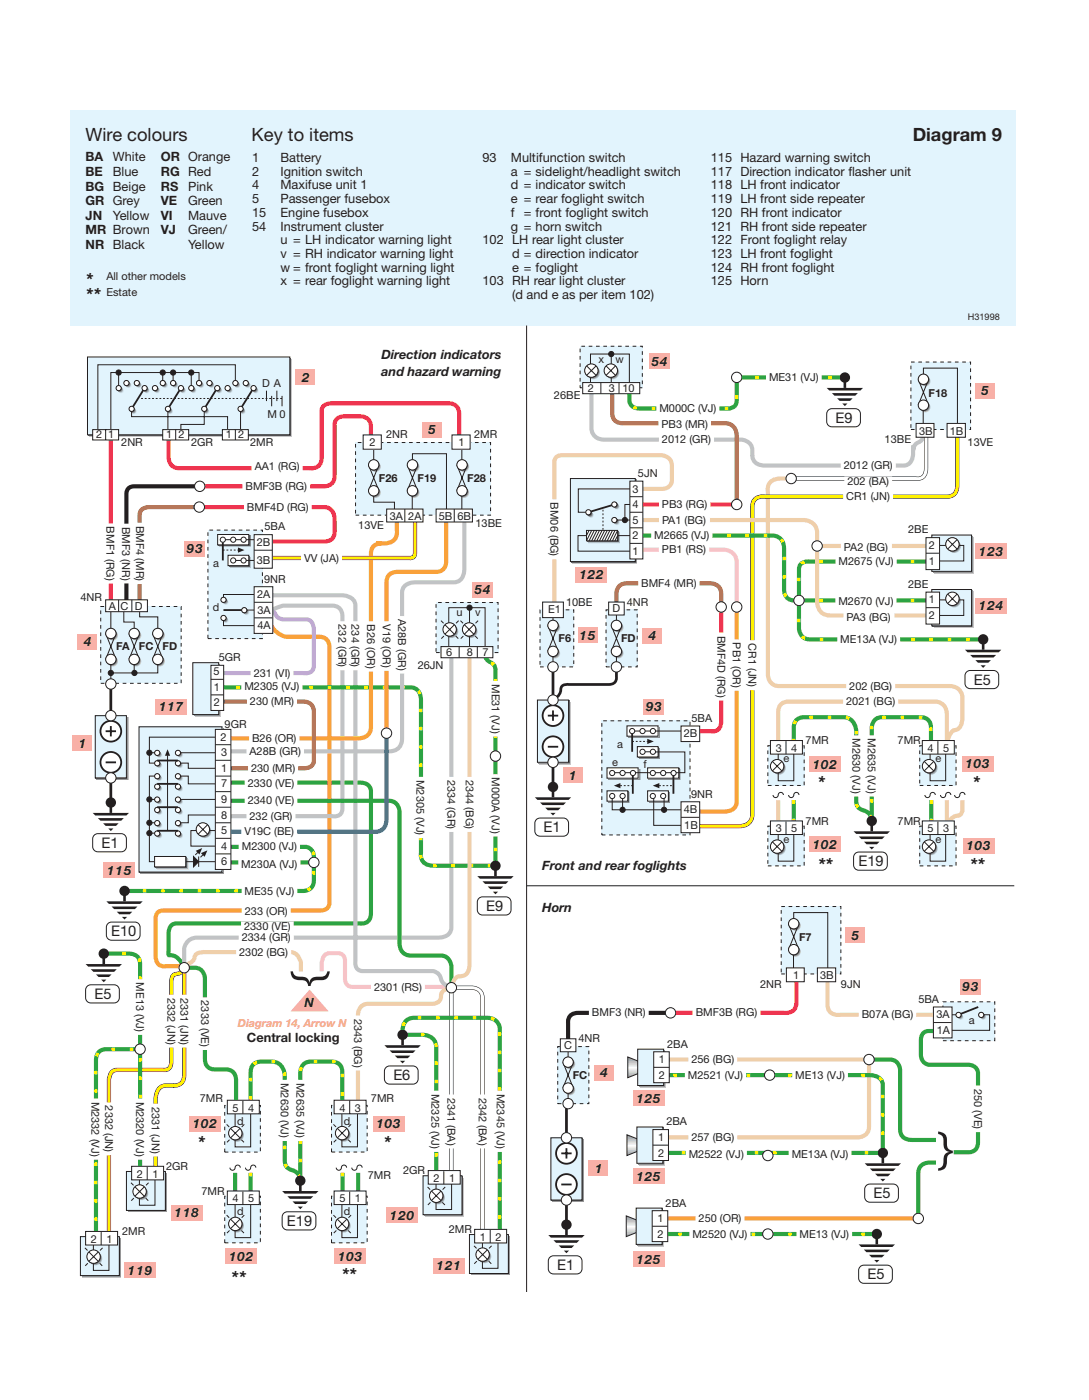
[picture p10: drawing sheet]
<svg xmlns="http://www.w3.org/2000/svg" width="210mm" height="270mm" viewBox="0 0 210 270" stroke-linecap="round" stroke-linejoin="round" font-family="sans-serif">
<defs><g id="words">
<g font-size="3.5" fill="#231f20">
<text x="16.5" y="27.1">Wire colours</text>
<text x="48.5" y="27.2">Key to items</text>
<text x="175.9" y="27.1">Diagram 9</text>
<text x="16.5" y="55.1">*</text>
<text x="16.5" y="58.1">**</text>
<text x="157.6" y="152.1">*</text>
<text x="187.4" y="152.1">*</text>
<text x="157.6" y="167.8">**</text>
<text x="186.9" y="167.8">**</text>
<text x="38.1" y="221.4">*</text>
<text x="73.9" y="221.4">*</text>
<text x="44.5" y="247.5">**</text>
<text x="65.8" y="247">**</text>
</g>
<g font-size="2.8" fill="#231f20">
<text x="161.1" y="81.5">E9</text>
<text x="187.7" y="132">E5</text>
<text x="104.8" y="160.5">E1</text>
<text x="19.6" y="163.5">E1</text>
<text x="165.5" y="167">E19</text>
<text x="93.7" y="175.6">E9</text>
<text x="21.4" y="180.5">E10</text>
<text x="18.2" y="192.6">E5</text>
<text x="75.8" y="208.2">E6</text>
<text x="168.4" y="231">E5</text>
<text x="55.3" y="236.4">E19</text>
<text x="107.4" y="244.8">E1</text>
<text x="167.2" y="246.6">E5</text>
</g>
<g font-size="2.5" fill="#231f20">
<text x="16.5" y="31.1">BA</text>
<text x="16.5" y="33.9">BE</text>
<text x="21.8" y="31.1">White</text>
<text x="21.8" y="33.9">Blue</text>
<text x="31" y="31.1">OR Orange</text>
<text x="31" y="33.9">RG Red</text>
<text x="48.6" y="31.2">1</text>
<text x="48.6" y="33.9">2</text>
<text x="54" y="31.2">Battery</text>
<text x="54" y="33.9">Ignition switch</text>
<text x="93" y="31.2">93</text>
<text x="98.5" y="31.2">Multifunction switch</text>
<text x="98.5" y="33.9">a = sidelight/headlight switch</text>
<text x="137" y="31.2">115 Hazard warning switch</text>
<text x="137" y="33.9">117 Direction indicator flasher unit</text>
<text x="16.5" y="36.7">BG Beige</text>
<text x="16.5" y="39.6">GR Grey</text>
<text x="31" y="36.7">RS</text>
<text x="31" y="39.6">VE</text>
<text x="36.3" y="36.7">Pink</text>
<text x="36.3" y="39.6">Green</text>
<text x="48.6" y="36.5">4</text>
<text x="48.6" y="39.2">5</text>
<text x="48.6" y="41.8">15</text>
<text x="54" y="41.8">Engine fusebox</text>
<text x="54" y="36.5">Maxifuse unit 1</text>
<text x="54" y="39.2">Passenger fusebox</text>
<text x="98.5" y="36.5">d = indicator switch</text>
<text x="98.5" y="39.2">e = rear foglight switch</text>
<text x="98.5" y="41.8">f</text>
<text x="100.9" y="41.8">= front foglight switch</text>
<text x="137" y="36.5">118 LH front indicator</text>
<text x="137" y="39.2">119 LH front side repeater</text>
<text x="137" y="41.8">120 RH front indicator</text>
<text x="16.5" y="45.2">MR Brown</text>
<text x="16.5" y="42.4">JN</text>
<text x="21.8" y="42.4">Yellow</text>
<text x="31" y="42.4">VI</text>
<text x="31" y="45.2">VJ</text>
<text x="36.3" y="42.4">Mauve</text>
<text x="36.3" y="45.2">Green/</text>
<text x="48.6" y="44.5">54</text>
<text x="54" y="44.5">Instrument cluster</text>
<text x="54" y="47.1">u = LH indicator warning light</text>
<text x="93" y="47.1">102 LH rear light cluster</text>
<text x="98.5" y="44.5">g = horn switch</text>
<text x="137" y="44.5">121 RH front side repeater</text>
<text x="137" y="47.1">122 Front foglight relay</text>
<text x="16.5" y="48">NR Black</text>
<text x="36.3" y="48">Yellow</text>
<text x="54" y="49.7">v = RH indicator warning light</text>
<text x="54" y="52.4">w = front foglight warning light</text>
<text x="98.7" y="49.7">d = direction indicator</text>
<text x="98.7" y="52.4">e = foglight</text>
<text x="137" y="49.7">123 LH front foglight</text>
<text x="137" y="52.4">124 RH front foglight</text>
<text x="54" y="55">x = rear foglight warning light</text>
<text x="93" y="55">103 RH rear light cluster</text>
<text x="98.7" y="57.7">(d and e as per item 102)</text>
<text x="137" y="55">125 Horn</text>
<text x="73.5" y="69.2">Direction indicators</text>
<text x="125.7" y="70.5">54</text>
<text x="58.2" y="73.6">2</text>
<text x="73.5" y="72.4">and hazard warning</text>
<text x="189.2" y="76.2">5</text>
<text x="82.6" y="83.7">5</text>
<text x="36" y="106.6">93</text>
<text x="188.7" y="107.1">123</text>
<text x="111.7" y="111.6">122</text>
<text x="91.5" y="114.6">54</text>
<text x="188.7" y="117.6">124</text>
<text x="16.2" y="124.6">4</text>
<text x="111.7" y="123.3">15</text>
<text x="125" y="123.4">4</text>
<text x="30.7" y="137.1">117</text>
<text x="124.5" y="137.1">93</text>
<text x="15.2" y="144.1">1</text>
<text x="156.7" y="148.1">102</text>
<text x="186.1" y="148.1">103</text>
<text x="109.7" y="150.3">1</text>
<text x="104.5" y="167.7">Front and rear foglights</text>
<text x="156.7" y="163.6">102</text>
<text x="186.3" y="163.9">103</text>
<text x="20.7" y="168.6">115</text>
<text x="104.5" y="175.7">Horn</text>
<text x="164.2" y="181.1">5</text>
<text x="185.5" y="191.1">93</text>
<text x="58.7" y="194.1">N</text>
<text x="47.6" y="200.8">Central locking</text>
<text x="115.7" y="207.6">4</text>
<text x="122.7" y="212.6">125</text>
<text x="37.2" y="217.5">102</text>
<text x="72.6" y="217.5">103</text>
<text x="114.7" y="226.1">1</text>
<text x="122.7" y="227.6">125</text>
<text x="33.7" y="234.6">118</text>
<text x="75.2" y="235.1">120</text>
<text x="24.7" y="245.7">119</text>
<text x="44.2" y="243.1">102</text>
<text x="65.2" y="243.1">103</text>
<text x="84.2" y="244.8">121</text>
<text x="122.7" y="243.6">125</text>
</g>
<g font-size="2.1" fill="#231f20">
<text x="20.5" y="53.9">All other models</text>
<text x="20.5" y="57.1">Estate</text>
<text x="115.4" y="69.9">x</text>
<text x="118.7" y="69.9">w</text>
<text x="50.5" y="74.5">D A</text>
<text x="106.8" y="76.9">26BE</text>
<text x="113.3" y="75.6">2</text>
<text x="117.3" y="75.6">3</text>
<text x="120" y="75.6">10</text>
<text x="148.2" y="73.5">ME31 (VJ)</text>
<text x="179" y="76.5">F18</text>
<text x="51.5" y="80.5">M 0</text>
<text x="127.1" y="79.4">M000C (VJ)</text>
<text x="127.5" y="82.5">PB3 (MR)</text>
<text x="177.1" y="83.8">3B</text>
<text x="183.1" y="83.8">1B</text>
<text x="18.5" y="84.5">2 1</text>
<text x="23.4" y="86">2NR</text>
<text x="32" y="84.5">1 2</text>
<text x="36.8" y="86">2GR</text>
<text x="43.5" y="84.5">1 2</text>
<text x="48.2" y="86">2MR</text>
<text x="71.2" y="86">2</text>
<text x="74.4" y="84.5">2NR</text>
<text x="88.4" y="86">1</text>
<text x="91.4" y="84.5">2MR</text>
<text x="127.6" y="85.4">2012 (GR)</text>
<text x="170.5" y="85.4">13BE</text>
<text x="186.5" y="85.9">13VE</text>
<text x="47.3" y="94.4">BMF3B (RG)</text>
<text x="49.1" y="90.5">AA1 (RG)</text>
<text x="73" y="93">F26</text>
<text x="80.5" y="93">F19</text>
<text x="90.1" y="93">F28</text>
<text x="121.9" y="94.9">3</text>
<text x="123" y="91.9">5JN</text>
<text x="162.6" y="90.4">2012 (GR)</text>
<text x="163.3" y="93.4">202 (BA)</text>
<text x="20.5" y="101.5" transform="rotate(90 20.5 101.5)">BMF1 (RG)</text>
<text x="23.5" y="101.5" transform="rotate(90 23.5 101.5)">BMF3 (NR)</text>
<text x="26.3" y="101.3" transform="rotate(90 26.3 101.3)">BMF4 (MR)</text>
<text x="47.6" y="98.4">BMF4D (RG)</text>
<text x="69.1" y="102">13VE</text>
<text x="75.1" y="100.3">3A</text>
<text x="78.7" y="100.3">2A</text>
<text x="84.6" y="100.3">5B</text>
<text x="88.2" y="100.3">6B</text>
<text x="91.7" y="101.6">13BE</text>
<text x="106.1" y="96.8" transform="rotate(90 106.1 96.8)">BM06 (BG)</text>
<text x="121.9" y="100.9">5</text>
<text x="121.9" y="97.9">4</text>
<text x="127.6" y="97.9">PB3 (RG)</text>
<text x="127.6" y="101">PA1 (BG)</text>
<text x="163.1" y="96.4">CR1 (JN)</text>
<text x="49.5" y="105.3">2B</text>
<text x="51" y="102.3">5BA</text>
<text x="121.9" y="103.9">2</text>
<text x="121.9" y="106.9">1</text>
<text x="126.1" y="103.9">M2665 (VJ)</text>
<text x="127.6" y="106.6">PB1 (RS)</text>
<text x="162.7" y="106.2">PA2 (BG)</text>
<text x="175.1" y="102.8">2BE</text>
<text x="179" y="105.8">2</text>
<text x="41.1" y="109.3">a</text>
<text x="49.5" y="108.8">3B</text>
<text x="50.9" y="112.3">9NR</text>
<text x="58.6" y="108.3">VV (JA)</text>
<text x="123.6" y="113.1">BMF4 (MR)</text>
<text x="161.6" y="108.9">M2675 (VJ)</text>
<text x="175.1" y="113.3">2BE</text>
<text x="179" y="108.8">1</text>
<text x="15.5" y="115.8">4NR</text>
<text x="21" y="117.6">A</text>
<text x="23.2" y="117.6">C</text>
<text x="26" y="117.6">D</text>
<text x="41" y="117.8">d</text>
<text x="49.5" y="115.3">2A</text>
<text x="49.6" y="118.3">3A</text>
<text x="76.8" y="119.3" transform="rotate(90 76.8 119.3)">A28B (GR)</text>
<text x="88" y="118.8">u</text>
<text x="91.6" y="118.8">v</text>
<text x="105.7" y="118.3">E1</text>
<text x="109.1" y="116.8">10BE</text>
<text x="118.1" y="118.1">D</text>
<text x="120.8" y="116.8">4NR</text>
<text x="161.6" y="116.6">M2670 (VJ)</text>
<text x="163.2" y="119.6">PA3 (BG)</text>
<text x="179" y="116.3">1</text>
<text x="179" y="119.3">2</text>
<text x="22.4" y="125.3">FA</text>
<text x="26.8" y="125.3">FC</text>
<text x="31.3" y="125.3">FD</text>
<text x="49.6" y="121.3">4A</text>
<text x="65.3" y="120.3" transform="rotate(90 65.3 120.3)">232 (GR)</text>
<text x="67.8" y="120.3" transform="rotate(90 67.8 120.3)">234 (GR)</text>
<text x="70.8" y="120.3" transform="rotate(90 70.8 120.3)">B26 (OR)</text>
<text x="73.8" y="120.3" transform="rotate(90 73.8 120.3)">V19 (OR)</text>
<text x="107.7" y="123.8">F6</text>
<text x="119.7" y="123.8">FD</text>
<text x="138.3" y="122.5" transform="rotate(90 138.3 122.5)">BMF4D (RG)</text>
<text x="141.3" y="123.8" transform="rotate(90 141.3 123.8)">PB1 (OR)</text>
<text x="144.3" y="124" transform="rotate(90 144.3 124)">CR1 (JN)</text>
<text x="162" y="124">ME13A (VJ)</text>
<text x="41.1" y="130.1">5</text>
<text x="42.2" y="127.4">5GR</text>
<text x="48.9" y="130.4">231 (VI)</text>
<text x="80.5" y="128.9">26JN</text>
<text x="86" y="126.5">6</text>
<text x="90" y="126.5">8</text>
<text x="93" y="126.5">7</text>
<text x="94.8" y="131.8" transform="rotate(90 94.8 131.8)">ME31 (VJ)</text>
<text x="41.2" y="133.1">1</text>
<text x="41.2" y="136.1">2</text>
<text x="47.1" y="133">M2305 (VJ)</text>
<text x="48.2" y="135.9">230 (MR)</text>
<text x="163.1" y="135.9">2021 (BG)</text>
<text x="163.7" y="132.9">202 (BG)</text>
<text x="42.5" y="142.8">2</text>
<text x="43.3" y="140.3">9GR</text>
<text x="48.6" y="143">B26 (OR)</text>
<text x="131.8" y="142.1">2B</text>
<text x="133.3" y="139.1">5BA</text>
<text x="155.3" y="143.4">7MR</text>
<text x="164.3" y="142.3" transform="rotate(90 164.3 142.3)">M2630 (VJ)</text>
<text x="167.3" y="142.3" transform="rotate(90 167.3 142.3)">M2635 (VJ)</text>
<text x="173" y="143.4">7MR</text>
<text x="42.6" y="145.8">3</text>
<text x="42.6" y="148.8">1</text>
<text x="48.1" y="145.5">A28B (GR)</text>
<text x="48.4" y="148.8">230 (MR)</text>
<text x="94.8" y="149.8" transform="rotate(90 94.8 149.8)">M000A (VJ)</text>
<text x="118" y="147.6">e</text>
<text x="119" y="144.1">a</text>
<text x="124" y="148.1">f</text>
<text x="149.5" y="144.9">3</text>
<text x="151" y="146.9">e</text>
<text x="152.5" y="144.9">4</text>
<text x="178.8" y="144.9">4</text>
<text x="180.3" y="146.9">e</text>
<text x="181.8" y="144.9">5</text>
<text x="42.6" y="151.8">7</text>
<text x="42.6" y="154.8">9</text>
<text x="47.8" y="151.8">2330 (VE)</text>
<text x="47.8" y="155">2340 (VE)</text>
<text x="80.3" y="150.3" transform="rotate(90 80.3 150.3)">M2305 (VJ)</text>
<text x="86.3" y="150.3" transform="rotate(90 86.3 150.3)">2334 (GR)</text>
<text x="89.8" y="150.3" transform="rotate(90 89.8 150.3)">2344 (BG)</text>
<text x="133.2" y="153.8">9NR</text>
<text x="42.6" y="157.8">8</text>
<text x="42.6" y="160.8">5</text>
<text x="47.1" y="161">V19C (BE)</text>
<text x="48.1" y="158">232 (GR)</text>
<text x="131.8" y="156.7">4B</text>
<text x="131.9" y="159.7">1B</text>
<text x="149.5" y="160.4">3</text>
<text x="152.5" y="160.4">5</text>
<text x="155.3" y="158.9">7MR</text>
<text x="173" y="158.9">7MR</text>
<text x="178.8" y="160.4">5</text>
<text x="181.8" y="160.4">3</text>
<text x="42.6" y="163.8">4</text>
<text x="42.6" y="166.8">6</text>
<text x="46.5" y="167.2">M230A (VJ)</text>
<text x="46.6" y="163.9">M2300 (VJ)</text>
<text x="151" y="162.4">e</text>
<text x="180.3" y="162.4">e</text>
<text x="47.2" y="172.4">ME35 (VJ)</text>
<text x="47" y="179.2">2330 (VE)</text>
<text x="47.2" y="176.4">233 (OR)</text>
<text x="46.1" y="184.2">2302 (BG)</text>
<text x="46.6" y="181.4">2334 (GR)</text>
<text x="154" y="181.4">F7</text>
<text x="26.3" y="189.3" transform="rotate(90 26.3 189.3)">ME13 (VJ)</text>
<text x="72.1" y="191">2301 (RS)</text>
<text x="146.5" y="190.4">2NR</text>
<text x="152.9" y="188.7">1</text>
<text x="158.1" y="188.7">3B</text>
<text x="162.1" y="190.4">9JN</text>
<text x="32.3" y="192.3" transform="rotate(90 32.3 192.3)">2332 (JN)</text>
<text x="34.8" y="192.3" transform="rotate(90 34.8 192.3)">2331 (JN)</text>
<text x="38.8" y="192.8" transform="rotate(90 38.8 192.8)">2333 (VE)</text>
<text x="68.3" y="196.3" transform="rotate(90 68.3 196.3)">2343 (BG)</text>
<text x="114.1" y="195.9">BMF3 (NR)</text>
<text x="134.1" y="195.9">BMF3B (RG)</text>
<text x="166.1" y="196.3">B07A (BG)</text>
<text x="177" y="193.3">5BA</text>
<text x="180.5" y="196.3">3A</text>
<text x="186.7" y="197.4">a</text>
<text x="108.7" y="202.2">C</text>
<text x="111.5" y="200.9">4NR</text>
<text x="128.6" y="201.9">2BA</text>
<text x="180.6" y="199.3">1A</text>
<text x="54.2" y="208.7" transform="rotate(90 54.2 208.7)">M2630 (VJ)</text>
<text x="57.2" y="208.7" transform="rotate(90 57.2 208.7)">M2635 (VJ)</text>
<text x="110.4" y="207.9">FC</text>
<text x="127" y="204.9">1</text>
<text x="127" y="207.9">2</text>
<text x="132.6" y="207.9">M2521 (VJ)</text>
<text x="133.3" y="204.9">256 (BG)</text>
<text x="153.3" y="207.9">ME13 (VJ)</text>
<text x="187.8" y="209.8" transform="rotate(90 187.8 209.8)">250 (VE)</text>
<text x="17.6" y="212.3" transform="rotate(90 17.6 212.3)">M2332 (VJ)</text>
<text x="20.3" y="213.1" transform="rotate(90 20.3 213.1)">2332 (JN)</text>
<text x="26.3" y="212.4" transform="rotate(90 26.3 212.4)">M2320 (VJ)</text>
<text x="29.3" y="213.3" transform="rotate(90 29.3 213.3)">2331 (JN)</text>
<text x="38.5" y="212.4">7MR</text>
<text x="44.8" y="214.3">5</text>
<text x="47.8" y="214.3">4</text>
<text x="65.4" y="214.3">4</text>
<text x="68.4" y="214.3">3</text>
<text x="71.5" y="212.4">7MR</text>
<text x="83.2" y="210.8" transform="rotate(90 83.2 210.8)">M2325 (VJ)</text>
<text x="86.3" y="211.6" transform="rotate(90 86.3 211.6)">2341 (BA)</text>
<text x="92.3" y="211.6" transform="rotate(90 92.3 211.6)">2342 (BA)</text>
<text x="95.8" y="210.8" transform="rotate(90 95.8 210.8)">M2345 (VJ)</text>
<text x="45.7" y="216.8">d</text>
<text x="66.3" y="216.8">d</text>
<text x="126.9" y="219.9">1</text>
<text x="128.4" y="216.9">2BA</text>
<text x="133.3" y="219.9">257 (BG)</text>
<text x="26.4" y="227">2</text>
<text x="29.4" y="227">1</text>
<text x="32" y="225.5">2GR</text>
<text x="70.9" y="227.3">7MR</text>
<text x="77.7" y="226.3">2GR</text>
<text x="83.6" y="227.8">2</text>
<text x="86.6" y="227.8">1</text>
<text x="126.9" y="222.9">2</text>
<text x="132.7" y="223.2">M2522 (VJ)</text>
<text x="152.6" y="223.2">ME13A (VJ)</text>
<text x="38.8" y="230.3">7MR</text>
<text x="44.8" y="231.8">4</text>
<text x="47.8" y="231.8">5</text>
<text x="65.4" y="231.8">5</text>
<text x="68.4" y="231.8">1</text>
<text x="128.3" y="232.6">2BA</text>
<text x="17.5" y="239.6">2</text>
<text x="20.5" y="239.6">1</text>
<text x="23.5" y="238.1">2MR</text>
<text x="45.7" y="234.3">d</text>
<text x="66.3" y="234.3">d</text>
<text x="86.5" y="237.7">2MR</text>
<text x="92.5" y="239.2">1</text>
<text x="95.5" y="239.2">2</text>
<text x="126.7" y="235.6">1</text>
<text x="126.7" y="238.6">2</text>
<text x="133.5" y="238.6">M2520 (VJ)</text>
<text x="134.6" y="235.6">250 (OR)</text>
<text x="154.1" y="238.6">ME13 (VJ)</text>
</g>
<text font-size="2.1" fill="#f37a75" x="45.9" y="197.9">Diagram 14, Arrow N</text>
<text font-size="1.8" fill="#231f20" x="186.5" y="61.6">H31998</text>
</g></defs>
<path d="M123 105.9l16.6 .1a2.43 2.43 0 0 1 2.4 2.4v8.5M62 187.2v-1.6a1.8 1.8 0 0 1 2.4-1.9 1.77 1.77 0 0 1 2.1 2.3v.8a7 7 0 0 0 .3 2.9l.5 .4 .7 .1h19" fill="none" stroke="#fac5cc" stroke-width=".8" stroke-linecap="butt"/>
<path d="M122.9 94.2h2.9a5.7 5.7 0 0 0 3.1-.3 2.59 2.59 0 0 0 .6-2.5 4.2 4.2 0 0 0-.5-3l-.5-.4-1-.3h-17.6a4.3 4.3 0 0 0-2.7 .4l-.2 .4-.2 .6v28.3M152.5 92.2h.1h-.2a7.7 7.7 0 0 0-3.6 .4 2.36 2.36 0 0 0-.8 2.4v32.9a7.3 7.3 0 0 0 .4 3.5 2.58 2.58 0 0 0 2.7 .8h30.2a6.4 6.4 0 0 1 3.2 .4 2.98 2.98 0 0 1 1 3.1v1.7a4 4 0 0 1-.7 3l-.3 .2a2.61 2.61 0 0 0-2 2.5v.1M123 100.2l32.1 .1a2.47 2.47 0 0 1 2.4 2.4v2M180.3 105.2h-22.8v10.9a2.57 2.57 0 0 0 3.2 2.5h19.1M90.5 125.6v59.5a3.3 3.3 0 0 1-.8 2.8l-.4 .2a2.01 2.01 0 0 0-1.9 1.1l-.4 1M87 190.5h-.1a1.84 1.84 0 0 0-2 2.1 2.11 2.11 0 0 1-2.3 .9h-9.8a4.6 4.6 0 0 0-3.2 .5l-.3 .5-.3 1v17.6M159.5 187.2v6.4a1.96 1.96 0 0 0 2.5 2h19.5M127.5 204.2h40v11.2a4.5 4.5 0 0 1-.5 3.2l-.5 .3-1 .3h-38" fill="none" stroke="#efcfaa" stroke-width=".8" stroke-linecap="butt"/>
<g fill="none" stroke="#2ca343" stroke-width=".8" stroke-linecap="butt">
<path d="M163.1 72.7h-21.1v3a3.6 3.6 0 0 1-.4 2.6l-.3 .2-.8 .2h-15.4a6 6 0 0 1-3.2-.3l-.3-.4-.3-.6v-2.2M122.5 103.2l26.7 .1a2.24 2.24 0 0 1 1.9 2.4v4.4a15.7 15.7 0 0 0 .2 4.4 1.79 1.79 0 0 0 1.8 1.2h1.2h-.3M154 115.7v5.7a2.1 2.1 0 0 0 2.6 1.8h32.9M154 115.7h25.8M179.8 108.2h-23.9a1.62 1.62 0 0 0-1.9 1.5v6M42 132.5h37.3a2.1 2.1 0 0 1 1.8 2.5v29.1a2.25 2.25 0 0 0 2.5 2.8h12.4M93.5 125.6a1.84 1.84 0 0 0 1 2 1.53 1.53 0 0 1 1 1.5v37.8M43 150.9h24.8a5.6 5.6 0 0 1 3.1 .4l.3 .3 .3 .8v21.8a6.1 6.1 0 0 1-.4 3.2 2.19 2.19 0 0 1-1.9 .6h-33.6a3.3 3.3 0 0 0-2.7 .5 7 7 0 0 0-.4 3.6v2a2.9 2.9 0 0 1 2.8 2.1l.2 .5M43 154.4h30.3a4.4 4.4 0 0 1 3.1 .5l.3 .5 .3 1v23.5a7.1 7.1 0 0 0 .4 3.4 3.1 3.1 0 0 0 3 .9h2.9a4.1 4.1 0 0 1 3 .5l.4 .5 .3 1v4M43 163.2l16.1 .1a1.82 1.82 0 0 1 1.4 1.9v1.2v-.2h-17.5M60.5 166.7v1.2a4.8 4.8 0 0 1-.5 3.3l-.5 .3-1 .2h-34.5M181.5 198.7h-1.6a1.91 1.91 0 0 0-2.4 2.4v.5a5.3 5.3 0 0 0 .4 3l.4 .3 .7 .3h5.8a5.6 5.6 0 0 1 3.1 .4l.3 .4 .3 .7v11.4a6.1 6.1 0 0 1-.4 3.4 1.84 1.84 0 0 1-1.6 .6h-2.7"/>
<path d="M127.5 207.2h20.6M148.4 207.2h15.4a18.4 18.4 0 0 1 5.2 .3 2.09 2.09 0 0 1 1.2 2.6v12.1h-42.4M127.2 237.9h41.8"/>
</g>
<g fill="none" stroke="#fff200" stroke-width=".6" stroke-dasharray=".7 2.8" stroke-linecap="butt">
<path d="M121.3 75.2v2.2a1.68 1.68 0 0 0 2 1.3h16.9a1.67 1.67 0 0 0 1.8-2.2v-3.8M142 72.7h21.1M122.5 103.2l26.7 .1a2.24 2.24 0 0 1 1.9 2.4v4.4a15.7 15.7 0 0 0 .2 4.4 1.79 1.79 0 0 0 1.8 1.2h1.2h-.3M154 115.7v5.7a2.1 2.1 0 0 0 2.6 1.8h32.9M179.8 115.7h-25.8M179.8 108.2h-23.9a1.62 1.62 0 0 0-1.9 1.5v6M42 132.5h37.3a2.1 2.1 0 0 1 1.8 2.5v29.1a2.25 2.25 0 0 0 2.5 2.8h12.4M95.5 145.7v-16.7a1.55 1.55 0 0 0-1-1.4 1.73 1.73 0 0 1-1-2M95.5 145.7v21.2M24 171.7h34.6a1.94 1.94 0 0 0 1.9-2v-3M43 163.2l16.1 .1a1.82 1.82 0 0 1 1.4 1.9v1.2v-.2M43 166.2h17.5"/>
<path d="M148.1 207.2h-20.6M148.4 207.2h15.4a18.4 18.4 0 0 1 5.2 .3 2.09 2.09 0 0 1 1.2 2.6v12.1M127.2 237.9h41.8M127.8 222.2h42.4"/>
</g>
<path d="M76.5 99.2v3a2.15 2.15 0 0 1-2.5 2.5h-1.4h.9h-.1a1.82 1.82 0 0 0-1.9 2v32.6a2.44 2.44 0 0 1-2.5 3h-25.9M86 99.2v9.2a1.86 1.86 0 0 1-2 1.8h-6a3.8 3.8 0 0 0-3.1 .7 5.2 5.2 0 0 0-.4 3v27.4M142 117.4v37.2a1.8 1.8 0 0 1-1.5 1.7l-6.5 .1M52.1 120.2a4.1 4.1 0 0 0 4.5 2.5h3a5.6 5.6 0 0 1 3.2 .4 3 3 0 0 1 .7 2.8v46.6a3.3 3.3 0 0 1-.5 2.7l-.5 .2a41 41 0 0 1-6.9 .1h-23.5a1.73 1.73 0 0 0-2.1 2.2v4.5a6.8 6.8 0 0 0 .4 3.5 1.64 1.64 0 0 0 1.6 .5h3.5M127.7 234.9h49.3" fill="none" stroke="#f9a13a" stroke-width=".8" stroke-linecap="butt"/>
<path d="M32.5 83.7v4.7a2.05 2.05 0 0 0 2.7 1.8h20.2a24 24 0 0 0 5.6-.1l.5-.4a5.3 5.3 0 0 0 .5-3.3v-6.5a1.73 1.73 0 0 1 2-2.2h22.2a1.95 1.95 0 0 1 2.3 2v5.5M71.5 85.2v-1.3a4.5 4.5 0 0 0-.5-3.1 3.8 3.8 0 0 0-2.8-.6 6.1 6.1 0 0 0-3.1 .4 2.11 2.11 0 0 0-.6 2v7.3a5.4 5.4 0 0 1-.4 3.1 2.11 2.11 0 0 1-1.6 .7h-24M122.5 97.2h19.5M139 117v20.1a6.5 6.5 0 0 1-.4 3.3 1.57 1.57 0 0 1-1.6 .5h-4M153.5 187.7v3.7a5.2 5.2 0 0 1-.5 3.3 2.41 2.41 0 0 1-2 .5h-22" fill="none" stroke="#ee334e" stroke-width=".8" stroke-linecap="butt"/>
<path d="M178.5 82.8v5.5a6.7 6.7 0 0 1-.4 3.4 1.6 1.6 0 0 1-1.6 .5h-24M184.5 83.3v10.6a1.84 1.84 0 0 1-2 1.8h-30.8a25.6 25.6 0 0 0-5.7 .2 2.18 2.18 0 0 0-1 2.4v57.8a2.46 2.46 0 0 1-2.5 3.1h-9.5M35.5 186.7l-.1 .1a1.82 1.82 0 0 1-1.4 .9 1.55 1.55 0 0 0-1 1.8v13.5a4.8 4.8 0 0 1-.4 2.9l-.7 .4-7.9-.1a2.96 2.96 0 0 0-2.6 .6l-.2 .4-.2 1v30.2M129.2 195.2h-15.8a6.2 6.2 0 0 0-3.3 .4 1.75 1.75 0 0 0-.6 1.6v4" fill="none" stroke="#231f20" stroke-width=".8" stroke-linecap="butt"/>
<path d="M114 74.7v8.2a2.25 2.25 0 0 0 2.5 1.8h26.2a2.26 2.26 0 0 1 2.3 2.8v.4a2.07 2.07 0 0 0 2.5 1.8l26.6 .1a1.78 1.78 0 0 0 1.8-1.5l.1-2.4v.9v-.1a1.61 1.61 0 0 1 1-1.4 3.3 3.3 0 0 0 1.5-2M89.5 99.2v10.5a2.3 2.3 0 0 1-2.8 2.5h-4.2a8.7 8.7 0 0 0-4 .4 2.03 2.03 0 0 0-1 2.3v27.1a2.42 2.42 0 0 1-2.5 2.8h-31.9M50.6 114.7h15.4a2.33 2.33 0 0 1 2.5 2.6v67.6a1.8 1.8 0 0 0 2.2 2.3h12.8a1.8 1.8 0 0 1 1.5 1.5 2.22 2.22 0 0 0 2 1.5M52.1 117.7a5.9 5.9 0 0 1 4.1-1h6a5.4 5.4 0 0 1 3.1 .4 3 3 0 0 1 .7 2.7v35.5a1.59 1.59 0 0 1-1.5 2.1l-21.5-.1M87 125.2v51.8a4.3 4.3 0 0 1-.5 3.1 4.2 4.2 0 0 1-3.1 .6h-43.7a5.8 5.8 0 0 0-3.1 .4 2.55 2.55 0 0 0-1.1 2.7v2.4" fill="none" stroke="#c1c3c5" stroke-width=".8" stroke-linecap="butt"/>
<path d="M178.5 82.8v5.5a6.7 6.7 0 0 1-.4 3.4 1.6 1.6 0 0 1-1.6 .5h-24" fill="none" stroke="#fff" stroke-width=".6" stroke-linecap="butt"/>
<path d="M184.5 83.3v10.6a1.84 1.84 0 0 1-2 1.8h-30.8a25.6 25.6 0 0 0-5.7 .2 2.18 2.18 0 0 0-1 2.4v57.8a2.46 2.46 0 0 1-2.5 3.1h-9.5M35.5 186.7l-.1 .1a1.82 1.82 0 0 1-1.4 .9 1.55 1.55 0 0 0-1 1.8v13.5a4.8 4.8 0 0 1-.4 2.9l-.7 .4-7.9-.1a2.96 2.96 0 0 0-2.6 .6l-.2 .4-.2 1v30.2" fill="none" stroke="#fff200" stroke-width=".6" stroke-linecap="butt"/>
<path d="M118 74.7v5a1.81 1.81 0 0 0 2 1.9h19a2.43 2.43 0 0 1 3 2.5v13.1M118.8 116.9v-2.6a1.85 1.85 0 0 1 2-1.9l16.4 .1a1.96 1.96 0 0 1 1.8 1.9v2.6M42.2 135.2h16.4a1.84 1.84 0 0 1 1.9 2v8.6a1.78 1.78 0 0 1-2 2.3h-15.2" fill="none" stroke="#9a6b37" stroke-width=".8" stroke-linecap="butt"/>
<path d="M118.8 128.6v2a1.28 1.28 0 0 1-1.5 1.3h-7.7a1.23 1.23 0 0 0-1.5 1 2.69 2.69 0 0 1-1.5 2" fill="none" stroke="#231f20" stroke-width=".53"/>
<path d="M74.5 141.3v14.5a7 7 0 0 1-.5 3.8 2.2 2.2 0 0 1-2 .7h-28.9" fill="none" stroke="#007ac2" stroke-width=".8" stroke-linecap="butt"/>
<path d="M51.6 117.9a1.12 1.12 0 0 1 1.5 .5 2.54 2.54 0 0 0 2.7 1h2.5a1.9 1.9 0 0 1 2.2 2.2v6.6a1.55 1.55 0 0 1-2 1.5h-16.8" fill="none" stroke="#bfa8d1" stroke-width=".8" stroke-linecap="butt"/>
<path d="M84 116.1h12v9.7h-12z" fill="#e2f4fd"/>
<path d="M84 116.1h12v9.7h-12z" fill="none" stroke="#231f20" stroke-width=".19" stroke-dasharray=".7 .7" stroke-linecap="butt"/>
<circle cx="87.2" cy="121.8" r="1.29" fill="#e2f4fd"/>
<circle cx="87" cy="121.7" r="1.29" fill="#b6c3ca"/>
<circle cx="86.9" cy="121.6" r="1.29" fill="#8b9398"/>
<circle cx="86.8" cy="121.5" r="1.29" fill="#5f6366"/>
<circle cx="86.7" cy="121.3" r="1.29" fill="#231f20"/>
<circle cx="90.9" cy="121.8" r="1.29" fill="#e2f4fd"/>
<circle cx="90.8" cy="121.7" r="1.29" fill="#b6c3ca"/>
<circle cx="90.6" cy="121.6" r="1.29" fill="#8b9398"/>
<circle cx="90.5" cy="121.5" r="1.29" fill="#5f6366"/>
<circle cx="90.4" cy="121.3" r="1.29" fill="#231f20"/>
<path d="M35.5 186h.1a2.32 2.32 0 0 0 2.1-1.9 3.8 3.8 0 0 1 2.8-.6h13.9a3.6 3.6 0 0 1 2.8 .6l.4 .4a3.6 3.6 0 0 1 .4 2.7" fill="none" stroke="#efcfaa" stroke-width=".8" stroke-linecap="butt"/>
<path d="M35.5 186.5v18.9a5.9 5.9 0 0 1-.4 3.2 1.85 1.85 0 0 1-1.6 .6h-.1a3.6 3.6 0 0 0-2.7 .5 3.2 3.2 0 0 0-.7 2v13.9M87 227.3v-36.9h4a2.03 2.03 0 0 1 2 2.6v45" fill="none" stroke="#231f20" stroke-width=".8" stroke-linecap="butt"/>
<path d="M87 227.3v-36.9h4a2.03 2.03 0 0 1 2 2.6v45" fill="none" stroke="#fff" stroke-width=".6" stroke-linecap="butt"/>
<path d="M20 183.8h5.1a1.87 1.87 0 0 1 1.9 2v16.4M35.5 186.5h.5a4.1 4.1 0 0 1 2.9 .6l.3 .4 .3 1v13.7a5.9 5.9 0 0 0 .4 3.3 3.3 3.3 0 0 0 2.6 .6 2.5 2.5 0 0 1 2.7 .8l.3 1.1v5.1M77.6 199.5h4a2.56 2.56 0 0 1 2.5 3.2v24.1M77.6 199v1a5.6 5.6 0 0 1 .5-3 3.3 3.3 0 0 1 2.8-.8h11.1a6.7 6.7 0 0 1 3.4 .4 2.23 2.23 0 0 1 .9 1.6v40.3M27 202.2h-4.6a5.5 5.5 0 0 0-3.2 .4 3 3 0 0 0-.7 2.8v33.5M27 202.2v23.6" fill="none" stroke="#2ca343" stroke-width=".8" stroke-linecap="butt"/>
<path d="M35.5 186.5v18.9a5.9 5.9 0 0 1-.4 3.2 1.85 1.85 0 0 1-1.6 .6h-.1a3.6 3.6 0 0 0-2.7 .5 3.2 3.2 0 0 0-.7 2v13.9" fill="none" stroke="#fff200" stroke-width=".6" stroke-linecap="butt"/>
<path d="M20 183.8h5.1a1.87 1.87 0 0 1 1.9 2v16.4M77.6 199.5h4a2.56 2.56 0 0 1 2.5 3.2v24.1M18.5 238.9v-33.5a2.66 2.66 0 0 1 1.2-3l.8-.2h6.5M27 225.8v-23.6M96.3 238.5v-40.4a2.27 2.27 0 0 0-2.5-1.9h-13.5a2.31 2.31 0 0 0-2.7 2.5v1.3v-1" fill="none" stroke="#fff200" stroke-width=".6" stroke-dasharray=".7 2.8" stroke-linecap="butt"/>
<path d="M43.3 213.1h6.9v9h-6.9z" fill="#e2f4fd"/>
<path d="M43.3 213.1h6.9v9h-6.9z" fill="none" stroke="#231f20" stroke-width=".19" stroke-dasharray=".7 .7" stroke-linecap="butt"/>
<circle cx="45.9" cy="218.9" r="1.29" fill="#e2f4fd"/>
<circle cx="45.7" cy="218.8" r="1.29" fill="#b6c3ca"/>
<circle cx="45.6" cy="218.7" r="1.29" fill="#8b9398"/>
<circle cx="45.5" cy="218.6" r="1.29" fill="#5f6366"/>
<circle cx="45.4" cy="218.4" r="1.29" fill="#231f20"/>
<path d="M40.1 102.2h10.5v20.9h-10.5z" fill="#e2f4fd"/>
<path d="M40.1 102.2h10.5v20.9h-10.5z" fill="none" stroke="#231f20" stroke-width=".19" stroke-dasharray=".7 .7" stroke-linecap="butt"/>
<circle cx="47.6" cy="118.1" r=".5" fill="#c8eafb"/>
<circle cx="47.4" cy="118" r=".5" fill="#a7bdc9"/>
<circle cx="47.3" cy="117.9" r=".5" fill="#849097"/>
<circle cx="47.2" cy="117.7" r=".5" fill="#5d6266"/>
<circle cx="47.1" cy="117.6" r=".5" fill="#231f20"/>
<path d="M47.1 117.6h3" fill="none" stroke="#231f20" stroke-width=".19"/>
<path d="M38.4 97.7h23a2.4 2.4 0 0 1 3.1 2.5v2.3a1.76 1.76 0 0 1-2 1.9h-11.9" fill="none" stroke="#ee334e" stroke-width=".8" stroke-linecap="butt"/>
<path d="M68.5 85.3h26.1v14h-26.1z" fill="#e2f4fd"/>
<path d="M68.5 85.3h26.1v14h-26.1z" fill="none" stroke="#231f20" stroke-width=".19" stroke-dasharray=".7 .7" stroke-linecap="butt"/>
<circle cx="72.4" cy="95" r="1" fill="#c7c9cb"/>
<circle cx="72.3" cy="94.9" r="1" fill="#949698"/>
<circle cx="72.2" cy="94.7" r="1" fill="#636466"/>
<circle cx="72" cy="94.6" r="1" fill="#231f20"/>
<path d="M72 94.8v2h4v2.6M72 84.8v4.7M89 84.8v4.7" fill="none" stroke="#231f20" stroke-width=".19"/>
<circle cx="89.4" cy="95" r="1" fill="#c7c9cb"/>
<circle cx="89.3" cy="94.9" r="1" fill="#949698"/>
<circle cx="89.2" cy="94.7" r="1" fill="#636466"/>
<circle cx="89.1" cy="94.6" r="1" fill="#231f20"/>
<path d="M89 94.5v4.7" fill="none" stroke="#231f20" stroke-width=".19"/>
<path d="M13.5 21.2h182.2v41.5h-182.2z" fill="#e2f4fd"/>
<path d="M101.5 62.7v186.4" fill="none" stroke="#231f20" stroke-width=".19"/>
<path d="M44.4 107.5h4v2h-4z" fill="#e2f4fd"/>
<path d="M44.3 107.4h4v2h-4z" fill="#b6c3ca"/>
<path d="M44.2 107.3h4v2h-4z" fill="#8b9398"/>
<path d="M44.1 107.2h4v2h-4z" fill="#5f6366"/>
<path d="M43.9 107h4v2h-4z" fill="#231f20"/>
<path d="M43.9 107h4v2h-4z" fill="#fff"/>
<path d="M43.9 107h4v2h-4z" fill="none" stroke="#231f20" stroke-width=".19"/>
<path d="M42.4 103.5h6v2h-6z" fill="#e2f4fd"/>
<path d="M42.3 103.4h6v2h-6z" fill="#b6c3ca"/>
<path d="M42.2 103.3h6v2h-6z" fill="#8b9398"/>
<path d="M42.1 103.2h6v2h-6z" fill="#5f6366"/>
<path d="M41.9 103h6v2h-6z" fill="#231f20"/>
<path d="M41.9 103h6v2h-6z" fill="#fff"/>
<path d="M79.5 89.5v-2h6.6v11.9M41.9 103h6v2h-6zM43 104h6.5M45 108h4.5" fill="none" stroke="#231f20" stroke-width=".19"/>
<path d="M38.4 97.7h-5.5a20.4 20.4 0 0 0-5 .2 1.57 1.57 0 0 0-1 2v16.7" fill="none" stroke="#9a6b37" stroke-width=".8" stroke-linecap="butt"/>
<path d="M80 99.5v5.5a3.3 3.3 0 0 1-.4 2.4l-.5 .2h-28.6" fill="none" stroke="#231f20" stroke-width=".8" stroke-linecap="butt"/>
<path d="M80 99.5v5.5a3.3 3.3 0 0 1-.4 2.4l-.5 .2h-28.6" fill="none" stroke="#fff200" stroke-width=".6" stroke-linecap="butt"/>
<path d="M19.4 116.9h15.5v14.8h-15.5z" fill="#e2f4fd"/>
<path d="M19.4 116.9h15.5v14.8h-15.5z" fill="none" stroke="#231f20" stroke-width=".19" stroke-dasharray=".7 .7" stroke-linecap="butt"/>
<path d="M26.9 117.4v1.5h3.5v3.5" fill="none" stroke="#231f20" stroke-width=".19"/>
<path d="M38.5 93.7h-10.9a4.3 4.3 0 0 0-2.8 .4l-.3 .4-.1 .6v21.3" fill="none" stroke="#231f20" stroke-width=".8" stroke-linecap="butt"/>
<path d="M21.4 83.8v33.1" fill="none" stroke="#ee334e" stroke-width=".8" stroke-linecap="butt"/>
<path d="M17.4 69.3h39v15h-39z" fill="#fff"/>
<path d="M17.2 69.2h39v15h-39z" fill="#c7c9cb"/>
<path d="M17.1 69.1h39v15h-39z" fill="#949698"/>
<path d="M17 68.9h39v15h-39z" fill="#636466"/>
<path d="M16.9 68.8h39v15h-39z" fill="#231f20"/>
<path d="M16.9 68.8h39v15h-39z" fill="#e2f4fd"/>
<path d="M16.9 68.8h39v15h-39z" fill="none" stroke="#231f20" stroke-width=".19"/>
<circle cx="45.9" cy="74.3" r=".5" fill="#c8eafb"/>
<circle cx="45.7" cy="74.2" r=".5" fill="#a7bdc9"/>
<circle cx="45.6" cy="74.1" r=".5" fill="#849097"/>
<circle cx="45.5" cy="73.9" r=".5" fill="#5d6266"/>
<circle cx="45.4" cy="73.8" r=".5" fill="#231f20"/>
<circle cx="49.4" cy="75.3" r=".5" fill="#c8eafb"/>
<circle cx="49.2" cy="75.2" r=".5" fill="#a7bdc9"/>
<circle cx="49.1" cy="75.1" r=".5" fill="#849097"/>
<circle cx="49" cy="75" r=".5" fill="#5d6266"/>
<circle cx="48.9" cy="74.8" r=".5" fill="#231f20"/>
<circle cx="44.4" cy="75.3" r=".5" fill="#c8eafb"/>
<circle cx="44.2" cy="75.2" r=".5" fill="#a7bdc9"/>
<circle cx="44.1" cy="75.1" r=".5" fill="#849097"/>
<circle cx="44" cy="74.9" r=".5" fill="#5d6266"/>
<circle cx="43.9" cy="74.8" r=".5" fill="#231f20"/>
<circle cx="46.9" cy="79.3" r=".5" fill="#c8eafb"/>
<circle cx="46.7" cy="79.2" r=".5" fill="#a7bdc9"/>
<circle cx="46.6" cy="79.1" r=".5" fill="#849097"/>
<circle cx="46.5" cy="79" r=".5" fill="#5d6266"/>
<circle cx="46.4" cy="78.8" r=".5" fill="#231f20"/>
<path d="M48.9 74.8l-2.5 4" fill="none" stroke="#231f20" stroke-width=".35"/>
<circle cx="47.9" cy="74.3" r=".5" fill="#c8eafb"/>
<circle cx="47.7" cy="74.2" r=".5" fill="#a7bdc9"/>
<circle cx="47.6" cy="74.1" r=".5" fill="#849097"/>
<circle cx="47.5" cy="73.9" r=".5" fill="#5d6266"/>
<circle cx="47.4" cy="73.8" r=".5" fill="#231f20"/>
<path d="M54.4 76.8h-27.5" fill="none" stroke="#231f20" stroke-width=".19" stroke-dasharray=".4 .4" stroke-linecap="butt"/>
<path d="M51.4 75.3v2M52.4 76.3v2M53.4 75.3v2M54.4 76.3v2" fill="none" stroke="#231f20" stroke-width=".19"/>
<circle cx="43.9" cy="74.8" r=".5" fill="#fff"/>
<circle cx="43.9" cy="74.8" r=".5" fill="none" stroke="#231f20" stroke-width=".19"/>
<circle cx="47.4" cy="73.8" r=".5" fill="#fff"/>
<circle cx="47.4" cy="73.8" r=".5" fill="none" stroke="#231f20" stroke-width=".19"/>
<circle cx="48.9" cy="74.8" r=".5" fill="#fff"/>
<circle cx="48.9" cy="74.8" r=".5" fill="none" stroke="#231f20" stroke-width=".19"/>
<circle cx="38.9" cy="74.3" r=".5" fill="#c8eafb"/>
<circle cx="38.7" cy="74.2" r=".5" fill="#a7bdc9"/>
<circle cx="38.6" cy="74.1" r=".5" fill="#849097"/>
<circle cx="38.5" cy="73.9" r=".5" fill="#5d6266"/>
<circle cx="38.4" cy="73.8" r=".5" fill="#231f20"/>
<circle cx="42.4" cy="75.3" r=".5" fill="#c8eafb"/>
<circle cx="42.2" cy="75.2" r=".5" fill="#a7bdc9"/>
<circle cx="42.1" cy="75.1" r=".5" fill="#849097"/>
<circle cx="42" cy="75" r=".5" fill="#5d6266"/>
<circle cx="41.9" cy="74.8" r=".5" fill="#231f20"/>
<circle cx="37.4" cy="75.3" r=".5" fill="#c8eafb"/>
<circle cx="37.2" cy="75.2" r=".5" fill="#a7bdc9"/>
<circle cx="37.1" cy="75.1" r=".5" fill="#849097"/>
<circle cx="37" cy="74.9" r=".5" fill="#5d6266"/>
<circle cx="36.9" cy="74.8" r=".5" fill="#231f20"/>
<circle cx="39.9" cy="79.3" r=".5" fill="#c8eafb"/>
<circle cx="39.7" cy="79.2" r=".5" fill="#a7bdc9"/>
<circle cx="39.6" cy="79.1" r=".5" fill="#849097"/>
<circle cx="39.5" cy="79" r=".5" fill="#5d6266"/>
<circle cx="39.4" cy="78.8" r=".5" fill="#231f20"/>
<path d="M41.9 74.8l-2.5 4" fill="none" stroke="#231f20" stroke-width=".35"/>
<circle cx="40.9" cy="74.3" r=".5" fill="#c8eafb"/>
<circle cx="40.7" cy="74.2" r=".5" fill="#a7bdc9"/>
<circle cx="40.6" cy="74.1" r=".5" fill="#849097"/>
<circle cx="40.5" cy="73.9" r=".5" fill="#5d6266"/>
<circle cx="40.4" cy="73.8" r=".5" fill="#231f20"/>
<circle cx="40.4" cy="73.8" r=".5" fill="#fff"/>
<circle cx="40.4" cy="73.8" r=".5" fill="none" stroke="#231f20" stroke-width=".19"/>
<circle cx="41.9" cy="74.8" r=".5" fill="#fff"/>
<circle cx="41.9" cy="74.8" r=".5" fill="none" stroke="#231f20" stroke-width=".19"/>
<circle cx="31.9" cy="74.3" r=".5" fill="#c8eafb"/>
<circle cx="31.7" cy="74.2" r=".5" fill="#a7bdc9"/>
<circle cx="31.6" cy="74.1" r=".5" fill="#849097"/>
<circle cx="31.5" cy="73.9" r=".5" fill="#5d6266"/>
<circle cx="31.4" cy="73.8" r=".5" fill="#231f20"/>
<circle cx="35.4" cy="75.3" r=".5" fill="#c8eafb"/>
<circle cx="35.2" cy="75.2" r=".5" fill="#a7bdc9"/>
<circle cx="35.1" cy="75.1" r=".5" fill="#849097"/>
<circle cx="35" cy="75" r=".5" fill="#5d6266"/>
<circle cx="34.9" cy="74.8" r=".5" fill="#231f20"/>
<circle cx="30.4" cy="75.3" r=".5" fill="#c8eafb"/>
<circle cx="30.2" cy="75.2" r=".5" fill="#a7bdc9"/>
<circle cx="30.1" cy="75.1" r=".5" fill="#849097"/>
<circle cx="30" cy="74.9" r=".5" fill="#5d6266"/>
<circle cx="29.9" cy="74.8" r=".5" fill="#231f20"/>
<circle cx="32.9" cy="79.3" r=".5" fill="#c8eafb"/>
<circle cx="32.7" cy="79.2" r=".5" fill="#a7bdc9"/>
<circle cx="32.6" cy="79.1" r=".5" fill="#849097"/>
<circle cx="32.5" cy="79" r=".5" fill="#5d6266"/>
<circle cx="32.4" cy="78.8" r=".5" fill="#231f20"/>
<path d="M34.9 74.8l-2.5 4" fill="none" stroke="#231f20" stroke-width=".35"/>
<circle cx="33.9" cy="74.3" r=".5" fill="#c8eafb"/>
<circle cx="33.7" cy="74.2" r=".5" fill="#a7bdc9"/>
<circle cx="33.6" cy="74.1" r=".5" fill="#849097"/>
<circle cx="33.5" cy="73.9" r=".5" fill="#5d6266"/>
<circle cx="33.4" cy="73.8" r=".5" fill="#231f20"/>
<circle cx="29.9" cy="74.8" r=".5" fill="#fff"/>
<circle cx="29.9" cy="74.8" r=".5" fill="none" stroke="#231f20" stroke-width=".19"/>
<circle cx="34.9" cy="74.8" r=".5" fill="#fff"/>
<circle cx="34.9" cy="74.8" r=".5" fill="none" stroke="#231f20" stroke-width=".19"/>
<circle cx="24.9" cy="74.3" r=".5" fill="#c8eafb"/>
<circle cx="24.7" cy="74.2" r=".5" fill="#a7bdc9"/>
<circle cx="24.6" cy="74.1" r=".5" fill="#849097"/>
<circle cx="24.5" cy="73.9" r=".5" fill="#5d6266"/>
<circle cx="24.4" cy="73.8" r=".5" fill="#231f20"/>
<circle cx="28.4" cy="75.3" r=".5" fill="#c8eafb"/>
<circle cx="28.2" cy="75.2" r=".5" fill="#a7bdc9"/>
<circle cx="28.1" cy="75.1" r=".5" fill="#849097"/>
<circle cx="28" cy="75" r=".5" fill="#5d6266"/>
<circle cx="27.9" cy="74.8" r=".5" fill="#231f20"/>
<circle cx="23.4" cy="75.3" r=".5" fill="#c8eafb"/>
<circle cx="23.2" cy="75.2" r=".5" fill="#a7bdc9"/>
<circle cx="23.1" cy="75.1" r=".5" fill="#849097"/>
<circle cx="23" cy="74.9" r=".5" fill="#5d6266"/>
<circle cx="22.9" cy="74.8" r=".5" fill="#231f20"/>
<circle cx="25.9" cy="79.3" r=".5" fill="#c8eafb"/>
<circle cx="25.7" cy="79.2" r=".5" fill="#a7bdc9"/>
<circle cx="25.6" cy="79.1" r=".5" fill="#849097"/>
<circle cx="25.5" cy="79" r=".5" fill="#5d6266"/>
<circle cx="25.4" cy="78.8" r=".5" fill="#231f20"/>
<path d="M27.9 74.8l-2.5 4" fill="none" stroke="#231f20" stroke-width=".35"/>
<circle cx="26.9" cy="74.3" r=".5" fill="#c8eafb"/>
<circle cx="26.7" cy="74.2" r=".5" fill="#a7bdc9"/>
<circle cx="26.6" cy="74.1" r=".5" fill="#849097"/>
<circle cx="26.5" cy="73.9" r=".5" fill="#5d6266"/>
<circle cx="26.4" cy="73.8" r=".5" fill="#231f20"/>
<circle cx="24.4" cy="73.8" r=".5" fill="#fff"/>
<circle cx="24.4" cy="73.8" r=".5" fill="none" stroke="#231f20" stroke-width=".19"/>
<circle cx="26.4" cy="73.8" r=".5" fill="#fff"/>
<circle cx="26.4" cy="73.8" r=".5" fill="none" stroke="#231f20" stroke-width=".19"/>
<circle cx="27.9" cy="74.8" r=".5" fill="#fff"/>
<g fill="none" stroke="#231f20" stroke-width=".19">
<path d="M22.9 71.8h-1.5v11.5M25.4 78.8v1.5h18.5v3M31.4 73.8v-2h-8.5v3M31.4 71.8h2v2M32.4 78.8v5M33.4 71.8h3.5v3M36.9 71.8h1.5v2M39.4 78.8v3h-4.5v1.5M45.4 73.8v-3.5h-26.5v13M46.4 78.8v5"/>
<circle cx="27.9" cy="74.8" r=".5"/>
</g>
<circle cx="45.4" cy="73.8" r=".5" fill="#fff"/>
<circle cx="45.4" cy="73.8" r=".5" fill="none" stroke="#231f20" stroke-width=".19"/>
<circle cx="46.4" cy="78.8" r=".5" fill="#fff"/>
<circle cx="46.4" cy="78.8" r=".5" fill="none" stroke="#231f20" stroke-width=".19"/>
<circle cx="36.9" cy="74.8" r=".5" fill="#fff"/>
<circle cx="36.9" cy="74.8" r=".5" fill="none" stroke="#231f20" stroke-width=".19"/>
<circle cx="38.4" cy="73.8" r=".5" fill="#fff"/>
<circle cx="38.4" cy="73.8" r=".5" fill="none" stroke="#231f20" stroke-width=".19"/>
<circle cx="39.4" cy="78.8" r=".5" fill="#fff"/>
<circle cx="39.4" cy="78.8" r=".5" fill="none" stroke="#231f20" stroke-width=".19"/>
<circle cx="31.4" cy="73.8" r=".5" fill="#fff"/>
<circle cx="31.4" cy="73.8" r=".5" fill="none" stroke="#231f20" stroke-width=".19"/>
<circle cx="33.4" cy="73.8" r=".5" fill="#fff"/>
<circle cx="33.4" cy="73.8" r=".5" fill="none" stroke="#231f20" stroke-width=".19"/>
<circle cx="32.4" cy="78.8" r=".5" fill="#fff"/>
<circle cx="32.4" cy="78.8" r=".5" fill="none" stroke="#231f20" stroke-width=".19"/>
<circle cx="22.9" cy="74.8" r=".5" fill="#fff"/>
<circle cx="22.9" cy="74.8" r=".5" fill="none" stroke="#231f20" stroke-width=".19"/>
<circle cx="25.4" cy="78.8" r=".5" fill="#fff"/>
<circle cx="25.4" cy="78.8" r=".5" fill="none" stroke="#231f20" stroke-width=".19"/>
<path d="M17.9 82.8h5v2h-5z" fill="#fff"/>
<path d="M17.9 82.8h5v2h-5zM20.4 82.8v2" fill="none" stroke="#231f20" stroke-width=".19"/>
<path d="M31.4 82.8h5v2h-5z" fill="#fff"/>
<path d="M31.4 82.8h5v2h-5zM33.9 82.8v2" fill="none" stroke="#231f20" stroke-width=".19"/>
<path d="M42.9 82.8h5v2h-5z" fill="#fff"/>
<path d="M42.9 82.8h5v2h-5zM45.4 82.8v2" fill="none" stroke="#231f20" stroke-width=".19"/>
<circle cx="22.9" cy="71.8" r=".5" fill="#231f20"/>
<circle cx="22.9" cy="71.8" r=".5" fill="none" stroke="#231f20" stroke-width=".19"/>
<circle cx="31.4" cy="71.8" r=".5" fill="#231f20"/>
<circle cx="31.4" cy="71.8" r=".5" fill="none" stroke="#231f20" stroke-width=".19"/>
<circle cx="33.4" cy="71.8" r=".5" fill="#231f20"/>
<circle cx="33.4" cy="71.8" r=".5" fill="none" stroke="#231f20" stroke-width=".19"/>
<circle cx="36.9" cy="71.8" r=".5" fill="#231f20"/>
<circle cx="36.9" cy="71.8" r=".5" fill="none" stroke="#231f20" stroke-width=".19"/>
<path d="M21.4 132.2v5.8M21.4 150v4.5" fill="none" stroke="#231f20" stroke-width=".53"/>
<path d="M14 141.7h3.7v3h-3.7z" fill="#f8b0a7"/>
<path d="M18.9 138.5h6v12h-6z" fill="#fff"/>
<path d="M18.7 138.3h6v12h-6z" fill="#c7c9cb"/>
<path d="M18.6 138.2h6v12h-6z" fill="#949698"/>
<path d="M18.5 138.1h6v12h-6z" fill="#636466"/>
<path d="M18.4 138h6v12h-6z" fill="#231f20"/>
<path d="M18.4 138h6v12h-6z" fill="#e2f4fd"/>
<path d="M18.4 138h6v12h-6z" fill="none" stroke="#231f20" stroke-width=".19"/>
<circle cx="21.4" cy="147" r="2" fill="#fff"/>
<g fill="none" stroke="#231f20" stroke-width=".35">
<path d="M20.4 147h2"/>
<circle cx="21.4" cy="147" r="2"/>
</g>
<circle cx="21.4" cy="141" r="2" fill="#fff"/>
<g fill="none" stroke="#231f20" stroke-width=".35">
<path d="M21.4 140v2M20.4 141h2"/>
<circle cx="21.4" cy="141" r="2"/>
</g>
<circle cx="21.4" cy="138" r="1" fill="#fff"/>
<circle cx="21.4" cy="138" r="1" fill="none" stroke="#231f20" stroke-width=".19"/>
<circle cx="21.4" cy="150" r="1" fill="#fff"/>
<circle cx="21.4" cy="150" r="1" fill="none" stroke="#231f20" stroke-width=".19"/>
<g fill="#231f20">
<path d="M17.9 156.7h7l-.5 .5h-6z"/>
<path d="M18.9 157.7h5l-.5 .5h-4z"/>
<path d="M19.9 158.7h3l-.5 .5h-2z"/>
<path d="M20.9 159.7h1l-.5 .5z"/>
<circle cx="21.4" cy="154.7" r="1"/>
</g>
<path d="M21.4 154.7v2" fill="none" stroke="#231f20" stroke-width=".5"/>
<path d="M21.4 116.9v5.2M23.9 116.9v3h2v2.3M18.2 161l.7-.3h4.5a1 1 0 0 1 1 1v1.5a1 1 0 0 1-1 1h-4.5a1 1 0 0 1-1-1v-1.5z" fill="none" stroke="#231f20" stroke-width=".19"/>
<circle cx="21.7" cy="127.5" r="1" fill="#c7c9cb"/>
<circle cx="21.6" cy="127.4" r="1" fill="#949698"/>
<circle cx="21.5" cy="127.2" r="1" fill="#636466"/>
<circle cx="21.4" cy="127.1" r="1" fill="#231f20"/>
<circle cx="21.7" cy="122.5" r="1" fill="#c7c9cb"/>
<circle cx="21.6" cy="122.4" r="1" fill="#949698"/>
<circle cx="21.5" cy="122.2" r="1" fill="#636466"/>
<circle cx="21.4" cy="122.1" r="1" fill="#231f20"/>
<path d="M20.4 122.1l2 5M22.4 122.1l-2 5" fill="none" stroke="#231f20" stroke-width=".19"/>
<circle cx="21.4" cy="122.1" r="1" fill="#fff"/>
<g fill="none" stroke="#231f20" stroke-width=".19">
<path d="M21.4 127.1v4.8"/>
<circle cx="21.4" cy="122.1" r="1"/>
</g>
<circle cx="21.4" cy="127.1" r="1" fill="#fff"/>
<circle cx="21.4" cy="127.1" r="1" fill="none" stroke="#231f20" stroke-width=".19"/>
<circle cx="21.4" cy="131.9" r="1" fill="#fff"/>
<circle cx="21.4" cy="131.9" r="1" fill="none" stroke="#231f20" stroke-width=".19"/>
<path d="M20.4 115.6h8v2.3h-8z" fill="#fff"/>
<path d="M20.4 115.6h8v2.3h-8zM22.9 115.6v2.3" fill="none" stroke="#231f20" stroke-width=".19"/>
<circle cx="26.2" cy="127.5" r="1" fill="#c7c9cb"/>
<circle cx="26.1" cy="127.4" r="1" fill="#949698"/>
<circle cx="26" cy="127.2" r="1" fill="#636466"/>
<circle cx="25.9" cy="127.1" r="1" fill="#231f20"/>
<circle cx="26.2" cy="122.5" r="1" fill="#c7c9cb"/>
<circle cx="26.1" cy="122.4" r="1" fill="#949698"/>
<circle cx="26" cy="122.2" r="1" fill="#636466"/>
<circle cx="25.9" cy="122.1" r="1" fill="#231f20"/>
<path d="M24.9 122.1l2 5M26.9 122.1l-2 5" fill="none" stroke="#231f20" stroke-width=".19"/>
<circle cx="25.9" cy="122.1" r="1" fill="#fff"/>
<g fill="none" stroke="#231f20" stroke-width=".19">
<path d="M25.9 127.2v2.5h-4.5"/>
<circle cx="25.9" cy="122.1" r="1"/>
</g>
<circle cx="25.9" cy="127.1" r="1" fill="#fff"/>
<circle cx="25.9" cy="127.1" r="1" fill="none" stroke="#231f20" stroke-width=".19"/>
<circle cx="21.4" cy="129.7" r=".5" fill="#231f20"/>
<circle cx="21.4" cy="129.7" r=".5" fill="none" stroke="#231f20" stroke-width=".19"/>
<path d="M15 122.2h3.7v3h-3.7z" fill="#f8b0a7"/>
<path d="M21.1 100.9v11.6" fill="none" stroke="#fff" stroke-width="2.1" stroke-linecap="butt"/>
<path d="M84.1 98.1h7v2.5h-7z" fill="#fff"/>
<path d="M84.1 98.1h7v2.5h-7z" fill="none" stroke="#231f20" stroke-width=".19"/>
<path d="M24.1 100.9v11.6" fill="none" stroke="#fff" stroke-width="2.1" stroke-linecap="butt"/>
<circle cx="38.5" cy="93.7" r="1" fill="#fff"/>
<circle cx="38.5" cy="93.7" r="1" fill="none" stroke="#231f20" stroke-width=".19"/>
<path d="M46.7 93.9h13.1M48.5 90h9.8" fill="none" stroke="#fff" stroke-width="2.1" stroke-linecap="butt"/>
<g fill="#f8b0a7">
<path d="M81.3 81.3h3.8v3h-3.8z"/>
<path d="M57 71.2h3.7v3h-3.7z"/>
</g>
<circle cx="30.8" cy="127.5" r="1" fill="#c7c9cb"/>
<circle cx="30.7" cy="127.4" r="1" fill="#949698"/>
<circle cx="30.5" cy="127.2" r="1" fill="#636466"/>
<circle cx="30.4" cy="127.1" r="1" fill="#231f20"/>
<circle cx="30.8" cy="122.5" r="1" fill="#c7c9cb"/>
<circle cx="30.7" cy="122.4" r="1" fill="#949698"/>
<circle cx="30.5" cy="122.2" r="1" fill="#636466"/>
<circle cx="30.4" cy="122.1" r="1" fill="#231f20"/>
<path d="M29.4 122.1l2 5M31.4 122.1l-2 5" fill="none" stroke="#231f20" stroke-width=".19"/>
<circle cx="30.4" cy="122.1" r="1" fill="#fff"/>
<g fill="none" stroke="#231f20" stroke-width=".19">
<path d="M25.4 115.6v2.3M30.4 127.2v2.5h-4.5"/>
<circle cx="30.4" cy="122.1" r="1"/>
</g>
<circle cx="30.4" cy="127.1" r="1" fill="#fff"/>
<circle cx="30.4" cy="127.1" r="1" fill="none" stroke="#231f20" stroke-width=".19"/>
<circle cx="25.9" cy="129.7" r=".5" fill="#231f20"/>
<circle cx="25.9" cy="129.7" r=".5" fill="none" stroke="#231f20" stroke-width=".19"/>
<circle cx="79.9" cy="95" r="1" fill="#c7c9cb"/>
<circle cx="79.7" cy="94.9" r="1" fill="#949698"/>
<circle cx="79.6" cy="94.7" r="1" fill="#636466"/>
<circle cx="79.5" cy="94.6" r="1" fill="#231f20"/>
<circle cx="79.9" cy="90" r="1" fill="#c7c9cb"/>
<circle cx="79.7" cy="89.9" r="1" fill="#949698"/>
<circle cx="79.6" cy="89.7" r="1" fill="#636466"/>
<circle cx="79.5" cy="89.6" r="1" fill="#231f20"/>
<path d="M78.5 89.6l2 5M80.5 89.6l-2 5" fill="none" stroke="#231f20" stroke-width=".19"/>
<circle cx="79.5" cy="89.6" r="1" fill="#fff"/>
<g fill="none" stroke="#231f20" stroke-width=".19">
<path d="M79.5 94.5v4.7M87.6 98.1v2.5"/>
<circle cx="79.5" cy="89.6" r="1"/>
</g>
<circle cx="79.5" cy="94.6" r="1" fill="#fff"/>
<circle cx="79.5" cy="94.6" r="1" fill="none" stroke="#231f20" stroke-width=".19"/>
<path d="M49 103.1h3.5v6.4h-3.5z" fill="#fff"/>
<path d="M49 103.1h3.5v6.4h-3.5zM49 106.1h3.5" fill="none" stroke="#231f20" stroke-width=".19"/>
<path d="M47 97.9h13.1M26.8 100.8v11.8" fill="none" stroke="#fff" stroke-width="2.1" stroke-linecap="butt"/>
<circle cx="38.4" cy="97.7" r="1" fill="#fff"/>
<circle cx="38.4" cy="97.7" r="1" fill="none" stroke="#231f20" stroke-width=".19"/>
<circle cx="46.9" cy="104" r=".5" fill="#fff"/>
<circle cx="46.9" cy="104" r=".5" fill="none" stroke="#231f20" stroke-width=".19"/>
<path d="M42.9 104.5v3.5" fill="none" stroke="#231f20" stroke-width=".35"/>
<circle cx="44.9" cy="104" r=".5" fill="#fff"/>
<circle cx="44.9" cy="104" r=".5" fill="none" stroke="#231f20" stroke-width=".19"/>
<circle cx="42.9" cy="104" r=".5" fill="#fff"/>
<circle cx="42.9" cy="104" r=".5" fill="none" stroke="#231f20" stroke-width=".19"/>
<circle cx="46.9" cy="108" r=".5" fill="#fff"/>
<circle cx="46.9" cy="108" r=".5" fill="none" stroke="#231f20" stroke-width=".19"/>
<circle cx="44.9" cy="108" r=".5" fill="#fff"/>
<circle cx="44.9" cy="108" r=".5" fill="none" stroke="#231f20" stroke-width=".19"/>
<path d="M42.9 106h3" fill="none" stroke="#231f20" stroke-width=".19" stroke-dasharray=".4 .4" stroke-linecap="butt"/>
<path d="M45.9 105.5l1.2 .5-1.2 .5z" fill-rule="evenodd" fill="#231f20"/>
<path d="M58 107.8h7.9M74.3 119.8v9.5" fill="none" stroke="#fff" stroke-width="2.1" stroke-linecap="butt"/>
<path d="M35.5 104.2h4v3h-4z" fill="#f8b0a7"/>
<path d="M87.1 83.8h3.5v2.8h-3.5z" fill="#fff"/>
<path d="M87.1 83.8h3.5v2.8h-3.5z" fill="none" stroke="#231f20" stroke-width=".19"/>
<circle cx="89.4" cy="90" r="1" fill="#c7c9cb"/>
<circle cx="89.3" cy="89.9" r="1" fill="#949698"/>
<circle cx="89.2" cy="89.7" r="1" fill="#636466"/>
<circle cx="89.1" cy="89.6" r="1" fill="#231f20"/>
<path d="M88.1 89.6l2 5M90.1 89.6l-2 5" fill="none" stroke="#231f20" stroke-width=".19"/>
<circle cx="89.1" cy="89.6" r="1" fill="#fff"/>
<circle cx="89.1" cy="89.6" r="1" fill="none" stroke="#231f20" stroke-width=".19"/>
<circle cx="89.1" cy="94.6" r="1" fill="#fff"/>
<circle cx="89.1" cy="94.6" r="1" fill="none" stroke="#231f20" stroke-width=".19"/>
<path d="M70 83.8h3.5v2.8h-3.5z" fill="#fff"/>
<path d="M70 83.8h3.5v2.8h-3.5z" fill="none" stroke="#231f20" stroke-width=".19"/>
<path d="M74.5 98.1h7v2.5h-7z" fill="#fff"/>
<path d="M74.5 98.1h7v2.5h-7zM78 98.1v2.5" fill="none" stroke="#231f20" stroke-width=".19"/>
<circle cx="72.4" cy="90" r="1" fill="#c7c9cb"/>
<circle cx="72.3" cy="89.9" r="1" fill="#949698"/>
<circle cx="72.2" cy="89.7" r="1" fill="#636466"/>
<circle cx="72" cy="89.6" r="1" fill="#231f20"/>
<path d="M71 89.6l2 5M73 89.6l-2 5" fill="none" stroke="#231f20" stroke-width=".19"/>
<circle cx="72" cy="89.6" r="1" fill="#fff"/>
<circle cx="72" cy="89.6" r="1" fill="none" stroke="#231f20" stroke-width=".19"/>
<circle cx="72" cy="94.6" r="1" fill="#fff"/>
<circle cx="72" cy="94.6" r="1" fill="none" stroke="#231f20" stroke-width=".19"/>
<path d="M43.1 117.6h4" fill="none" stroke="#231f20" stroke-width=".35"/>
<circle cx="43.6" cy="116.1" r=".5" fill="#c8eafb"/>
<circle cx="43.4" cy="116" r=".5" fill="#a7bdc9"/>
<circle cx="43.3" cy="115.8" r=".5" fill="#849097"/>
<circle cx="43.2" cy="115.7" r=".5" fill="#5d6266"/>
<circle cx="43.1" cy="115.6" r=".5" fill="#231f20"/>
<circle cx="43.6" cy="119.6" r=".5" fill="#c8eafb"/>
<circle cx="43.4" cy="119.5" r=".5" fill="#a7bdc9"/>
<circle cx="43.3" cy="119.4" r=".5" fill="#849097"/>
<circle cx="43.2" cy="119.2" r=".5" fill="#5d6266"/>
<circle cx="43.1" cy="119.1" r=".5" fill="#231f20"/>
<path d="M43.1 119.1v1.5h6.5M49.6 114.6h-6.5v1" fill="none" stroke="#231f20" stroke-width=".19"/>
<circle cx="43.1" cy="115.6" r=".5" fill="#fff"/>
<circle cx="43.1" cy="115.6" r=".5" fill="none" stroke="#231f20" stroke-width=".19"/>
<circle cx="43.1" cy="119.1" r=".5" fill="#fff"/>
<circle cx="43.1" cy="119.1" r=".5" fill="none" stroke="#231f20" stroke-width=".19"/>
<circle cx="47.1" cy="117.6" r=".5" fill="#fff"/>
<circle cx="47.1" cy="117.6" r=".5" fill="none" stroke="#231f20" stroke-width=".19"/>
<path d="M49 113.1h3.6v9h-3.6z" fill="#fff"/>
<path d="M49 113.1h3.6v9h-3.6zM49 116.1h3.5M49 119.1h3.5M86.5 121.6v4.6M90.5 120.6v-3.5h3v8M90.5 121.6v4.6" fill="none" stroke="#231f20" stroke-width=".19"/>
<path d="M85 124.6h10v2.2h-10z" fill="#fff"/>
<path d="M85 124.6h10v2.2h-10zM88.5 124.6v2.2" fill="none" stroke="#231f20" stroke-width=".19"/>
<path d="M91 112.2h4v3h-4z" fill="#f8b0a7"/>
<path d="M92 124.6v2.2" fill="none" stroke="#231f20" stroke-width=".19"/>
<circle cx="90.5" cy="117.1" r=".5" fill="#231f20"/>
<g fill="none" stroke="#231f20" stroke-width=".19">
<path d="M90.5 117.1h-4v4"/>
<circle cx="90.5" cy="117.1" r=".5"/>
</g>
<g fill="#231f20">
<path d="M92 168.9h7l-.5 .5h-6z"/>
<path d="M93 169.9h5l-.5 .5h-4z"/>
<path d="M94 170.9h3l-.5 .5h-2z"/>
<path d="M95 171.9h1l-.5 .5z"/>
<circle cx="95.5" cy="166.9" r="1"/>
</g>
<path d="M95.5 166.9v2" fill="none" stroke="#231f20" stroke-width=".5"/>
<path d="M92.3 173.2l.7-.3h4.5a1 1 0 0 1 1 1v1.5a1 1 0 0 1-1 1h-4.5a1 1 0 0 1-1-1v-1.5z" fill="none" stroke="#231f20" stroke-width=".19"/>
<path d="M95.3 131.3v10.7M95.3 149.3v12" fill="none" stroke="#fff" stroke-width="2.1" stroke-linecap="butt"/>
<circle cx="95.5" cy="145.7" r="1" fill="#fff"/>
<g fill="none" stroke="#231f20" stroke-width=".19">
<path d="M45.3 213.7v5.5M48.3 213.2v7.9h-3v-2.9M44.3 225.1a.5 .5 0 0 0 .5 .5 .5 .5 0 0 0 .5-.5 .5 .5 0 0 1 .5-.5 .5 .5 0 0 1 .5 .5M47.3 225.1a.5 .5 0 0 0 .5 .5 .5 .5 0 0 0 .5-.5 .5 .5 0 0 1 .5-.5 .5 .5 0 0 1 .5 .5"/>
<circle cx="95.5" cy="145.7" r="1"/>
</g>
<path d="M86.8 149.8v10.6M90.3 149.8v10.6" fill="none" stroke="#fff" stroke-width="2.1" stroke-linecap="butt"/>
<path d="M48.3 213.6v-5a5.8 5.8 0 0 1 .4-3.3 2.01 2.01 0 0 1 1.6-.7h.4a5.2 5.2 0 0 1 3.2 .5 3.4 3.4 0 0 1 1 3v15.5a1.73 1.73 0 0 0 1.5 2 2.16 2.16 0 0 1 1.5 1.5M66 213.6v-5a5.8 5.8 0 0 0-.4-3.3 4 4 0 0 0-3.3-.7h-.7a4.4 4.4 0 0 0-3.1 .6l-.3 .4-.3 1v21M45.3 226.1v4.5M48.3 226.1v4.5M66 226.1v4.5M69 226.1v4.5" fill="none" stroke="#2ca343" stroke-width=".8" stroke-linecap="butt"/>
<path d="M48.3 226.1v4.5M57.9 227.6v-21.1a1.97 1.97 0 0 1 2-1.9h2.4a5.6 5.6 0 0 1 2.9 .4 2.47 2.47 0 0 1 .8 2.6v6M57.9 227.1l-.1-.1a2.44 2.44 0 0 0-2-1.6 1.97 1.97 0 0 1-.9-2.3v-15a2.95 2.95 0 0 0-3.6-3.5h-1.1a1.84 1.84 0 0 0-1.9 2v7M66 226.1v4.5" fill="none" stroke="#fff200" stroke-width=".6" stroke-dasharray=".7 2.8" stroke-linecap="butt"/>
<path d="M43.8 212.1h6.2v2.6h-6.2z" fill="#fff"/>
<path d="M43.8 212.1h6.2v2.6h-6.2zM46.8 212.2v2.5M64.8 225.1a.5 .5 0 0 0 .5 .5 .5 .5 0 0 0 .5-.5 .5 .5 0 0 1 .5-.5 .5 .5 0 0 1 .5 .5M67.8 225.1a.5 .5 0 0 0 .5 .5 .5 .5 0 0 0 .5-.5 .5 .5 0 0 1 .5-.5 .5 .5 0 0 1 .5 .5" fill="none" stroke="#231f20" stroke-width=".19"/>
<g fill="#f8b0a7">
<path d="M36.5 215.1h6v3h-6z"/>
<path d="M43.5 240.7h6v3h-6z"/>
<path d="M64.5 240.7h6v3h-6z"/>
<path d="M71.9 215.1h6v3h-6z"/>
</g>
<g fill="#231f20">
<path d="M54.4 229.6h7l-.5 .5h-6z"/>
<path d="M55.4 230.6h5l-.5 .5h-4z"/>
<path d="M56.4 231.6h3l-.5 .5h-2z"/>
<path d="M57.4 232.6h1l-.5 .5z"/>
<circle cx="57.9" cy="227.6" r="1"/>
</g>
<path d="M57.9 227.6v2" fill="none" stroke="#231f20" stroke-width=".5"/>
<path d="M88.8 119.6l.5 .5M92.2 119.6l-.5 .5M89.3 122.6l-.5 .5M91.6 122.6l.5 .5M54.7 233.9l.7-.3h4.5a1 1 0 0 1 1 1v1.5a1 1 0 0 1-1 1h-4.5a1 1 0 0 1-1-1v-1.5z" fill="none" stroke="#231f20" stroke-width=".19"/>
<path d="M54.7 208.2v11.8M57.7 208.2v11.8" fill="none" stroke="#fff" stroke-width="2.1" stroke-linecap="butt"/>
<circle cx="90.4" cy="121.3" r="1.29" fill="#fff"/>
<g fill="none" stroke="#231f20" stroke-width=".19">
<path d="M85 119.6l.5 .5M88.4 119.6l-.5 .5M85.6 122.6l-.5 .5M87.8 122.6l.5 .5M89.5 120.4l1.8 1.8M91.3 120.4l-1.8 1.8"/>
<circle cx="90.4" cy="121.3" r="1.29"/>
</g>
<circle cx="86.7" cy="121.3" r="1.29" fill="#fff"/>
<g fill="none" stroke="#231f20" stroke-width=".19">
<path d="M85.8 120.4l1.8 1.8M87.6 120.4l-1.8 1.8M43.7 216.7l.5 .5M44.2 219.7l-.5 .5M46.5 219.7l.5 .5M47.1 216.7l-.5 .5"/>
<circle cx="86.7" cy="121.3" r="1.29"/>
</g>
<circle cx="45.4" cy="218.4" r="1.29" fill="#fff"/>
<g fill="none" stroke="#231f20" stroke-width=".19">
<path d="M44.5 217.5l1.8 1.8M46.3 217.5l-1.8 1.8"/>
<circle cx="45.4" cy="218.4" r="1.29"/>
</g>
<path d="M43.3 230.6h6.9v9h-6.9z" fill="#e2f4fd"/>
<path d="M43.3 230.6h6.9v9h-6.9z" fill="none" stroke="#231f20" stroke-width=".19" stroke-dasharray=".7 .7" stroke-linecap="butt"/>
<circle cx="45.9" cy="236.4" r="1.29" fill="#e2f4fd"/>
<circle cx="45.7" cy="236.3" r="1.29" fill="#b6c3ca"/>
<circle cx="45.6" cy="236.2" r="1.29" fill="#8b9398"/>
<circle cx="45.5" cy="236.1" r="1.29" fill="#5f6366"/>
<circle cx="45.4" cy="235.9" r="1.29" fill="#231f20"/>
<path d="M45.3 231.2v5.5M48.3 230.7v7.9h-3v-2.9" fill="none" stroke="#231f20" stroke-width=".19"/>
<path d="M43.8 229.6h6.2v2.6h-6.2z" fill="#fff"/>
<path d="M43.7 234.2l.5 .5M43.8 229.6h6.2v2.6h-6.2zM44.2 237.2l-.5 .5M46.5 237.2l.5 .5M46.8 229.7v2.5M47.1 234.2l-.5 .5" fill="none" stroke="#231f20" stroke-width=".19"/>
<circle cx="45.4" cy="235.9" r="1.29" fill="#fff"/>
<g fill="none" stroke="#231f20" stroke-width=".19">
<path d="M44.5 235l1.8 1.8M46.3 235l-1.8 1.8"/>
<circle cx="45.4" cy="235.9" r="1.29"/>
</g>
<path d="M63.9 213.1h6.9v9h-6.9z" fill="#e2f4fd"/>
<path d="M63.9 213.1h6.9v9h-6.9z" fill="none" stroke="#231f20" stroke-width=".19" stroke-dasharray=".7 .7" stroke-linecap="butt"/>
<circle cx="66.4" cy="218.9" r="1.29" fill="#e2f4fd"/>
<circle cx="66.3" cy="218.8" r="1.29" fill="#b6c3ca"/>
<circle cx="66.2" cy="218.7" r="1.29" fill="#8b9398"/>
<circle cx="66.1" cy="218.6" r="1.29" fill="#5f6366"/>
<circle cx="65.9" cy="218.4" r="1.29" fill="#231f20"/>
<path d="M65.9 213.7v5.5M68.9 213.2v7.9h-3v-2.9" fill="none" stroke="#231f20" stroke-width=".19"/>
<path d="M64.4 212.1h6.2v2.6h-6.2z" fill="#fff"/>
<path d="M64.3 216.7l.5 .5M64.4 212.1h6.2v2.6h-6.2zM64.8 219.7l-.5 .5M67.1 219.7l.5 .5M67.4 212.2v2.5M67.7 216.7l-.5 .5" fill="none" stroke="#231f20" stroke-width=".19"/>
<circle cx="65.9" cy="218.4" r="1.29" fill="#fff"/>
<g fill="none" stroke="#231f20" stroke-width=".19">
<path d="M65 217.5l1.8 1.8M66.8 217.5l-1.8 1.8"/>
<circle cx="65.9" cy="218.4" r="1.29"/>
</g>
<path d="M63.9 230.6h6.9v9h-6.9z" fill="#e2f4fd"/>
<path d="M63.9 230.6h6.9v9h-6.9z" fill="none" stroke="#231f20" stroke-width=".19" stroke-dasharray=".7 .7" stroke-linecap="butt"/>
<circle cx="66.4" cy="236.4" r="1.29" fill="#e2f4fd"/>
<circle cx="66.3" cy="236.3" r="1.29" fill="#b6c3ca"/>
<circle cx="66.2" cy="236.2" r="1.29" fill="#8b9398"/>
<circle cx="66.1" cy="236.1" r="1.29" fill="#5f6366"/>
<circle cx="65.9" cy="235.9" r="1.29" fill="#231f20"/>
<path d="M65.9 231.2v5.5M68.9 230.7v7.9h-3v-2.9" fill="none" stroke="#231f20" stroke-width=".19"/>
<path d="M64.4 229.6h6.2v2.6h-6.2z" fill="#fff"/>
<path d="M64.3 234.2l.5 .5M64.4 229.6h6.2v2.6h-6.2zM64.8 237.2l-.5 .5M67.1 237.2l.5 .5M67.4 229.7v2.5M67.7 234.2l-.5 .5" fill="none" stroke="#231f20" stroke-width=".19"/>
<circle cx="65.9" cy="235.9" r="1.29" fill="#fff"/>
<g fill="none" stroke="#231f20" stroke-width=".19">
<path d="M65 235l1.8 1.8M66.8 235l-1.8 1.8"/>
<circle cx="65.9" cy="235.9" r="1.29"/>
</g>
<path d="M82 227.1h7.5v7.6h-7.5z" fill="#fff"/>
<path d="M81.9 227h7.5v7.5h-7.5z" fill="#c7c9cb"/>
<path d="M81.8 226.9h7.5v7.5h-7.5z" fill="#949698"/>
<path d="M81.7 226.8h7.5v7.5h-7.5z" fill="#636466"/>
<path d="M81.5 226.6h7.5v7.6h-7.5z" fill="#231f20"/>
<path d="M81.5 226.6h7.5v7.6h-7.5z" fill="#e2f4fd"/>
<path d="M81.5 226.6h7.5v7.6h-7.5z" fill="none" stroke="#231f20" stroke-width=".19"/>
<circle cx="84.6" cy="231" r="1.29" fill="#e2f4fd"/>
<circle cx="84.5" cy="230.9" r="1.29" fill="#b6c3ca"/>
<circle cx="84.3" cy="230.8" r="1.29" fill="#8b9398"/>
<circle cx="84.2" cy="230.6" r="1.29" fill="#5f6366"/>
<circle cx="84.1" cy="230.5" r="1.29" fill="#231f20"/>
<path d="M84 227.3v4M87 226.8v6.4h-3v-2.9" fill="none" stroke="#231f20" stroke-width=".19"/>
<path d="M82.5 225.6h6.2v2.7h-6.2z" fill="#fff"/>
<path d="M82.4 228.8l.5 .5M82.5 225.6h6.2v2.7h-6.2zM83 231.8l-.5 .5M85.3 231.8l.5 .5M85.5 225.8v2.5M85.8 228.8l-.5 .5" fill="none" stroke="#231f20" stroke-width=".19"/>
<circle cx="84.1" cy="230.5" r="1.29" fill="#fff"/>
<g fill="none" stroke="#231f20" stroke-width=".19">
<path d="M83.2 229.6l1.8 1.8M85 229.6l-1.8 1.8"/>
<circle cx="84.1" cy="230.5" r="1.29"/>
</g>
<path d="M91 238.5h7.5v7.5h-7.5z" fill="#fff"/>
<path d="M90.9 238.4h7.5v7.5h-7.5z" fill="#c7c9cb"/>
<path d="M90.7 238.2h7.5v7.5h-7.5z" fill="#949698"/>
<path d="M90.6 238.1h7.5v7.5h-7.5z" fill="#636466"/>
<path d="M90.5 238h7.5v7.5h-7.5z" fill="#231f20"/>
<path d="M90.5 238h7.5v7.5h-7.5z" fill="#e2f4fd"/>
<path d="M90.5 238h7.5v7.5h-7.5z" fill="none" stroke="#231f20" stroke-width=".19"/>
<circle cx="93.5" cy="242.3" r="1.29" fill="#e2f4fd"/>
<circle cx="93.4" cy="242.2" r="1.29" fill="#b6c3ca"/>
<circle cx="93.3" cy="242.1" r="1.29" fill="#8b9398"/>
<circle cx="93.2" cy="242" r="1.29" fill="#5f6366"/>
<circle cx="93" cy="241.8" r="1.29" fill="#231f20"/>
<path d="M93 238.6v4.1M96 238.1v6.4h-3v-2.8" fill="none" stroke="#231f20" stroke-width=".19"/>
<path d="M91.5 237h6.1v2.6h-6.1z" fill="#fff"/>
<path d="M91.5 237h6.1v2.6h-6.1zM94.5 237.1v2.5M91.4 240.2l.5 .5M91.9 243.1l-.5 .5M94.2 243.1l.5 .5M94.8 240.2l-.5 .5" fill="none" stroke="#231f20" stroke-width=".19"/>
<circle cx="93" cy="241.8" r="1.29" fill="#fff"/>
<g fill="none" stroke="#231f20" stroke-width=".19">
<path d="M92.1 240.9l1.8 1.8M93.9 240.9l-1.8 1.8"/>
<circle cx="93" cy="241.8" r="1.29"/>
</g>
<path d="M24.9 226.3h7.5v7.5h-7.5z" fill="#fff"/>
<path d="M24.7 226.2h7.5v7.5h-7.5z" fill="#c7c9cb"/>
<path d="M24.6 226.1h7.5v7.5h-7.5z" fill="#949698"/>
<path d="M24.5 225.9h7.5v7.6h-7.5z" fill="#636466"/>
<path d="M24.4 225.8h7.5v7.5h-7.5z" fill="#231f20"/>
<path d="M24.4 225.8h7.5v7.5h-7.5z" fill="#e2f4fd"/>
<path d="M24.4 225.8h7.5v7.5h-7.5z" fill="none" stroke="#231f20" stroke-width=".19"/>
<circle cx="27.4" cy="230.2" r="1.29" fill="#e2f4fd"/>
<circle cx="27.3" cy="230.1" r="1.29" fill="#b6c3ca"/>
<circle cx="27.2" cy="229.9" r="1.29" fill="#8b9398"/>
<circle cx="27" cy="229.8" r="1.29" fill="#5f6366"/>
<circle cx="26.9" cy="229.7" r="1.29" fill="#231f20"/>
<path d="M26.9 226.4v4.1M29.9 225.9v6.4h-3v-2.8" fill="none" stroke="#231f20" stroke-width=".19"/>
<path d="M25.4 224.8h6.1v2.6h-6.1z" fill="#fff"/>
<path d="M25.2 228l.5 .5M25.4 224.8h6.1v2.6h-6.1zM25.8 231l-.5 .5M28.1 231l.5 .5M28.4 224.9v2.5M28.6 228l-.5 .5" fill="none" stroke="#231f20" stroke-width=".19"/>
<circle cx="26.9" cy="229.7" r="1.29" fill="#fff"/>
<g fill="none" stroke="#231f20" stroke-width=".19">
<path d="M26 228.8l1.8 1.8M27.8 228.8l-1.8 1.8"/>
<circle cx="26.9" cy="229.7" r="1.29"/>
</g>
<path d="M16 238.9h7.5v7.5h-7.5z" fill="#fff"/>
<path d="M15.9 238.8h7.5v7.5h-7.5z" fill="#c7c9cb"/>
<path d="M15.8 238.6h7.5v7.5h-7.5z" fill="#949698"/>
<path d="M15.6 238.5h7.5v7.5h-7.5z" fill="#636466"/>
<path d="M15.5 238.4h7.5v7.5h-7.5z" fill="#231f20"/>
<path d="M15.5 238.4h7.5v7.5h-7.5z" fill="#e2f4fd"/>
<path d="M15.5 238.4h7.5v7.5h-7.5z" fill="none" stroke="#231f20" stroke-width=".19"/>
<circle cx="18.5" cy="242.7" r="1.29" fill="#e2f4fd"/>
<circle cx="18.4" cy="242.6" r="1.29" fill="#b6c3ca"/>
<circle cx="18.3" cy="242.5" r="1.29" fill="#8b9398"/>
<circle cx="18.2" cy="242.4" r="1.29" fill="#5f6366"/>
<circle cx="18" cy="242.2" r="1.29" fill="#231f20"/>
<path d="M18 239v4.1M21 238.5v6.4h-3v-2.8" fill="none" stroke="#231f20" stroke-width=".19"/>
<path d="M16.5 237.4h6.2v2.6h-6.2z" fill="#fff"/>
<path d="M16.5 237.4h6.2v2.6h-6.2zM19.5 237.5v2.5M16.4 240.6l.5 .5M16.9 243.5l-.5 .5M19.2 243.5l.5 .5M19.8 240.6l-.5 .5" fill="none" stroke="#231f20" stroke-width=".19"/>
<circle cx="18" cy="242.2" r="1.29" fill="#fff"/>
<g fill="none" stroke="#231f20" stroke-width=".19">
<path d="M17.1 241.3l1.8 1.8M18.9 241.3l-1.8 1.8"/>
<circle cx="18" cy="242.2" r="1.29"/>
</g>
<g fill="#231f20">
<path d="M16.5 185.8h7l-.5 .5h-6z"/>
<path d="M17.5 186.8h5l-.5 .5h-4z"/>
<path d="M18.5 187.8h3l-.5 .5h-2z"/>
<path d="M19.5 188.8h1l-.5 .5z"/>
<circle cx="20" cy="183.8" r="1"/>
</g>
<path d="M20 183.8v2" fill="none" stroke="#231f20" stroke-width=".5"/>
<path d="M16.8 190.1l.7-.3h4.5a1 1 0 0 1 1 1v1.5a1 1 0 0 1-1 1h-4.5a1 1 0 0 1-1-1v-1.5z" fill="none" stroke="#231f20" stroke-width=".19"/>
<circle cx="27" cy="202.2" r="1" fill="#fff"/>
<circle cx="27" cy="202.2" r="1" fill="none" stroke="#231f20" stroke-width=".19"/>
<path d="M26.8 188.8v10.7M18.2 211.8v11.8" fill="none" stroke="#fff" stroke-width="2.1" stroke-linecap="butt"/>
<g fill="#231f20">
<path d="M74.1 201.5h7l-.5 .5h-6z"/>
<path d="M75.1 202.5h5l-.5 .5h-4z"/>
<path d="M76.1 203.5h3l-.5 .5h-2z"/>
<path d="M77.1 204.5h1l-.5 .5z"/>
<circle cx="77.6" cy="199.5" r="1"/>
</g>
<path d="M77.6 199.5v2" fill="none" stroke="#231f20" stroke-width=".5"/>
<path d="M74.4 205.8l.7-.3h4.5a1 1 0 0 1 1 1v1.5a1 1 0 0 1-1 1h-4.5a1 1 0 0 1-1-1v-1.5z" fill="none" stroke="#231f20" stroke-width=".19"/>
<path d="M83.7 210.3v11.8M86.8 211v10.4M92.8 211v10.4M96.3 210.3v11.8" fill="none" stroke="#fff" stroke-width="2.1" stroke-linecap="butt"/>
<circle cx="87" cy="190.4" r="1" fill="#fff"/>
<circle cx="87" cy="190.4" r="1" fill="none" stroke="#231f20" stroke-width=".19"/>
<circle cx="35.5" cy="186.5" r="1" fill="#fff"/>
<circle cx="35.5" cy="186.5" r="1" fill="none" stroke="#231f20" stroke-width=".19"/>
<path d="M32.8 191.8v10.1M35.3 191.8v10.1M39.3 192.3v10.1M68.8 195.8v10.6" fill="none" stroke="#fff" stroke-width="2.1" stroke-linecap="butt"/>
<path d="M56 187.2h.5a1.22 1.22 0 0 0 1.5 1.1h.7a1.17 1.17 0 0 1 .9 1.2 1.33 1.33 0 0 1 1.7-1.2l1.1-.1 .4-.2 .3-.8h.5a1.57 1.57 0 0 1-1.6 1.7l-1.6 .2a1.17 1.17 0 0 0-.5 1h-.5a1.22 1.22 0 0 0-1.6-1.2 1.53 1.53 0 0 1-1.8-1.7z" fill="#231f20"/>
<path d="M45.5 183.7h10.6M71.5 190.5h10.4" fill="none" stroke="#fff" stroke-width="2.1" stroke-linecap="butt"/>
<path d="M27.3 140.6h16v28h-16z" fill="#fff"/>
<path d="M27.2 140.5h16v28h-16z" fill="#c7c9cb"/>
<path d="M27 140.4h16v28h-16z" fill="#949698"/>
<path d="M26.9 140.2h16v28h-16z" fill="#636466"/>
<path d="M26.8 140.1h16v28h-16z" fill="#231f20"/>
<path d="M26.8 140.1h16v28h-16z" fill="#e2f4fd"/>
<path d="M26.8 140.1h16v28h-16zM37.8 166.1h4.5M38.3 160.1h-1.5v3h6" fill="none" stroke="#231f20" stroke-width=".19"/>
<circle cx="39.6" cy="160.4" r="1.29" fill="#e2f4fd"/>
<circle cx="39.5" cy="160.3" r="1.29" fill="#b6c3ca"/>
<circle cx="39.3" cy="160.1" r="1.29" fill="#8b9398"/>
<circle cx="39.2" cy="160" r="1.29" fill="#5f6366"/>
<circle cx="39.1" cy="159.9" r="1.29" fill="#231f20"/>
<path d="M28.8 154.1v4.5h1.5M28.8 158.6v2h1.5M30.3 149.6h-1.5v4.5h1.5M39.8 160.1h2.5" fill="none" stroke="#231f20" stroke-width=".19"/>
<circle cx="34.8" cy="159.1" r=".5" fill="#c8eafb"/>
<circle cx="34.7" cy="159" r=".5" fill="#a7bdc9"/>
<circle cx="34.5" cy="158.9" r=".5" fill="#849097"/>
<circle cx="34.4" cy="158.8" r=".5" fill="#5d6266"/>
<circle cx="34.3" cy="158.6" r=".5" fill="#231f20"/>
<path d="M42.5 157.1h-6.2v1.5h-2" fill="none" stroke="#231f20" stroke-width=".19"/>
<circle cx="34.8" cy="154.6" r=".5" fill="#c8eafb"/>
<circle cx="34.7" cy="154.5" r=".5" fill="#a7bdc9"/>
<circle cx="34.5" cy="154.4" r=".5" fill="#849097"/>
<circle cx="34.4" cy="154.2" r=".5" fill="#5d6266"/>
<circle cx="34.3" cy="154.1" r=".5" fill="#231f20"/>
<path d="M34.3 154.1h8.2" fill="none" stroke="#231f20" stroke-width=".19"/>
<circle cx="34.8" cy="150.1" r=".5" fill="#c8eafb"/>
<circle cx="34.7" cy="150" r=".5" fill="#a7bdc9"/>
<circle cx="34.5" cy="149.9" r=".5" fill="#849097"/>
<circle cx="34.4" cy="149.7" r=".5" fill="#5d6266"/>
<circle cx="34.3" cy="149.6" r=".5" fill="#231f20"/>
<path d="M28.8 145.1h1.5M34.3 149.6h2v1.5h6.2M42.5 142.1h-13.7v5h1.5" fill="none" stroke="#231f20" stroke-width=".19"/>
<circle cx="34.8" cy="147.6" r=".5" fill="#c8eafb"/>
<circle cx="34.7" cy="147.5" r=".5" fill="#a7bdc9"/>
<circle cx="34.5" cy="147.4" r=".5" fill="#849097"/>
<circle cx="34.4" cy="147.2" r=".5" fill="#5d6266"/>
<circle cx="34.3" cy="147.1" r=".5" fill="#231f20"/>
<circle cx="34.8" cy="145.6" r=".5" fill="#c8eafb"/>
<circle cx="34.7" cy="145.5" r=".5" fill="#a7bdc9"/>
<circle cx="34.5" cy="145.4" r=".5" fill="#849097"/>
<circle cx="34.4" cy="145.2" r=".5" fill="#5d6266"/>
<circle cx="34.3" cy="145.1" r=".5" fill="#231f20"/>
<path d="M34.3 147.1h2v1h6.2M34.3 145.1h8.2" fill="none" stroke="#231f20" stroke-width=".19"/>
<circle cx="30.8" cy="147.6" r=".5" fill="#c8eafb"/>
<circle cx="30.7" cy="147.5" r=".5" fill="#a7bdc9"/>
<circle cx="30.5" cy="147.4" r=".5" fill="#849097"/>
<circle cx="30.4" cy="147.2" r=".5" fill="#5d6266"/>
<circle cx="30.3" cy="147.1" r=".5" fill="#231f20"/>
<circle cx="30.3" cy="147.1" r=".5" fill="#fff"/>
<circle cx="30.3" cy="147.1" r=".5" fill="none" stroke="#231f20" stroke-width=".19"/>
<circle cx="34.3" cy="147.1" r=".5" fill="#fff"/>
<circle cx="34.3" cy="147.1" r=".5" fill="none" stroke="#231f20" stroke-width=".19"/>
<circle cx="30.8" cy="145.6" r=".5" fill="#c8eafb"/>
<circle cx="30.7" cy="145.5" r=".5" fill="#a7bdc9"/>
<circle cx="30.5" cy="145.4" r=".5" fill="#849097"/>
<circle cx="30.4" cy="145.2" r=".5" fill="#5d6266"/>
<circle cx="30.3" cy="145.1" r=".5" fill="#231f20"/>
<circle cx="30.3" cy="145.1" r=".5" fill="#fff"/>
<circle cx="30.3" cy="145.1" r=".5" fill="none" stroke="#231f20" stroke-width=".19"/>
<circle cx="34.3" cy="145.1" r=".5" fill="#fff"/>
<g fill="none" stroke="#231f20" stroke-width=".19">
<path d="M32.3 145.6v14.5"/>
<circle cx="34.3" cy="145.1" r=".5"/>
</g>
<path d="M30.3 146.6h4" fill="none" stroke="#231f20" stroke-width=".35"/>
<path d="M32.3 144.4l.5 1.3h-1z" fill-rule="evenodd" fill="#231f20"/>
<circle cx="30.8" cy="152.1" r=".5" fill="#c8eafb"/>
<circle cx="30.7" cy="152" r=".5" fill="#a7bdc9"/>
<circle cx="30.5" cy="151.9" r=".5" fill="#849097"/>
<circle cx="30.4" cy="151.7" r=".5" fill="#5d6266"/>
<circle cx="30.3" cy="151.6" r=".5" fill="#231f20"/>
<circle cx="30.3" cy="151.6" r=".5" fill="#fff"/>
<circle cx="30.3" cy="151.6" r=".5" fill="none" stroke="#231f20" stroke-width=".19"/>
<circle cx="34.8" cy="152.1" r=".5" fill="#c8eafb"/>
<circle cx="34.7" cy="152" r=".5" fill="#a7bdc9"/>
<circle cx="34.5" cy="151.9" r=".5" fill="#849097"/>
<circle cx="34.4" cy="151.7" r=".5" fill="#5d6266"/>
<circle cx="34.3" cy="151.6" r=".5" fill="#231f20"/>
<circle cx="34.3" cy="151.6" r=".5" fill="#fff"/>
<circle cx="34.3" cy="151.6" r=".5" fill="none" stroke="#231f20" stroke-width=".19"/>
<circle cx="30.8" cy="150.1" r=".5" fill="#c8eafb"/>
<circle cx="30.7" cy="150" r=".5" fill="#a7bdc9"/>
<circle cx="30.5" cy="149.9" r=".5" fill="#849097"/>
<circle cx="30.4" cy="149.7" r=".5" fill="#5d6266"/>
<circle cx="30.3" cy="149.6" r=".5" fill="#231f20"/>
<circle cx="30.3" cy="149.6" r=".5" fill="#fff"/>
<circle cx="30.3" cy="149.6" r=".5" fill="none" stroke="#231f20" stroke-width=".19"/>
<circle cx="34.3" cy="149.6" r=".5" fill="#fff"/>
<circle cx="34.3" cy="149.6" r=".5" fill="none" stroke="#231f20" stroke-width=".19"/>
<path d="M30.3 151.1h4" fill="none" stroke="#231f20" stroke-width=".35"/>
<circle cx="30.8" cy="156.6" r=".5" fill="#c8eafb"/>
<circle cx="30.7" cy="156.5" r=".5" fill="#a7bdc9"/>
<circle cx="30.5" cy="156.4" r=".5" fill="#849097"/>
<circle cx="30.4" cy="156.2" r=".5" fill="#5d6266"/>
<circle cx="30.3" cy="156.1" r=".5" fill="#231f20"/>
<circle cx="30.3" cy="156.1" r=".5" fill="#fff"/>
<circle cx="30.3" cy="156.1" r=".5" fill="none" stroke="#231f20" stroke-width=".19"/>
<circle cx="34.8" cy="156.6" r=".5" fill="#c8eafb"/>
<circle cx="34.7" cy="156.5" r=".5" fill="#a7bdc9"/>
<circle cx="34.5" cy="156.4" r=".5" fill="#849097"/>
<circle cx="34.4" cy="156.2" r=".5" fill="#5d6266"/>
<circle cx="34.3" cy="156.1" r=".5" fill="#231f20"/>
<circle cx="34.3" cy="156.1" r=".5" fill="#fff"/>
<circle cx="34.3" cy="156.1" r=".5" fill="none" stroke="#231f20" stroke-width=".19"/>
<circle cx="30.8" cy="154.6" r=".5" fill="#c8eafb"/>
<circle cx="30.7" cy="154.5" r=".5" fill="#a7bdc9"/>
<circle cx="30.5" cy="154.4" r=".5" fill="#849097"/>
<circle cx="30.4" cy="154.2" r=".5" fill="#5d6266"/>
<circle cx="30.3" cy="154.1" r=".5" fill="#231f20"/>
<circle cx="30.3" cy="154.1" r=".5" fill="#fff"/>
<circle cx="30.3" cy="154.1" r=".5" fill="none" stroke="#231f20" stroke-width=".19"/>
<circle cx="34.3" cy="154.1" r=".5" fill="#fff"/>
<circle cx="34.3" cy="154.1" r=".5" fill="none" stroke="#231f20" stroke-width=".19"/>
<path d="M30.3 155.6h4" fill="none" stroke="#231f20" stroke-width=".35"/>
<circle cx="30.8" cy="161.1" r=".5" fill="#c8eafb"/>
<circle cx="30.7" cy="161" r=".5" fill="#a7bdc9"/>
<circle cx="30.5" cy="160.9" r=".5" fill="#849097"/>
<circle cx="30.4" cy="160.8" r=".5" fill="#5d6266"/>
<circle cx="30.3" cy="160.6" r=".5" fill="#231f20"/>
<circle cx="30.3" cy="160.7" r=".5" fill="#fff"/>
<circle cx="30.3" cy="160.7" r=".5" fill="none" stroke="#231f20" stroke-width=".19"/>
<circle cx="34.8" cy="161.1" r=".5" fill="#c8eafb"/>
<circle cx="34.7" cy="161" r=".5" fill="#a7bdc9"/>
<circle cx="34.5" cy="160.9" r=".5" fill="#849097"/>
<circle cx="34.4" cy="160.8" r=".5" fill="#5d6266"/>
<circle cx="34.3" cy="160.6" r=".5" fill="#231f20"/>
<circle cx="34.3" cy="160.7" r=".5" fill="#fff"/>
<circle cx="34.3" cy="160.7" r=".5" fill="none" stroke="#231f20" stroke-width=".19"/>
<circle cx="30.8" cy="159.1" r=".5" fill="#c8eafb"/>
<circle cx="30.7" cy="159" r=".5" fill="#a7bdc9"/>
<circle cx="30.5" cy="158.9" r=".5" fill="#849097"/>
<circle cx="30.4" cy="158.8" r=".5" fill="#5d6266"/>
<circle cx="30.3" cy="158.6" r=".5" fill="#231f20"/>
<circle cx="30.3" cy="158.7" r=".5" fill="#fff"/>
<circle cx="30.3" cy="158.7" r=".5" fill="none" stroke="#231f20" stroke-width=".19"/>
<circle cx="34.3" cy="158.7" r=".5" fill="#fff"/>
<circle cx="34.3" cy="158.7" r=".5" fill="none" stroke="#231f20" stroke-width=".19"/>
<path d="M30.3 160.1h4" fill="none" stroke="#231f20" stroke-width=".35"/>
<path d="M41.5 140.6h3v27h-3z" fill="#fff"/>
<path d="M41.5 140.6h3v27h-3zM41.5 143.6h3M41.5 146.6h3M41.5 149.6h3M41.5 152.6h3M41.5 155.6h3M41.5 158.6h3M41.5 161.6h3M41.5 164.6h3" fill="none" stroke="#231f20" stroke-width=".19"/>
<circle cx="28.8" cy="145.1" r=".5" fill="#231f20"/>
<circle cx="28.8" cy="145.1" r=".5" fill="none" stroke="#231f20" stroke-width=".19"/>
<circle cx="28.8" cy="154.1" r=".5" fill="#231f20"/>
<circle cx="28.8" cy="154.1" r=".5" fill="none" stroke="#231f20" stroke-width=".19"/>
<circle cx="28.8" cy="158.6" r=".5" fill="#231f20"/>
<circle cx="28.8" cy="158.6" r=".5" fill="none" stroke="#231f20" stroke-width=".19"/>
<circle cx="39.1" cy="159.9" r="1.29" fill="#fff"/>
<g fill="none" stroke="#231f20" stroke-width=".19">
<path d="M38.2 159l1.8 1.8M40 159l-1.8 1.8"/>
<circle cx="39.1" cy="159.9" r="1.29"/>
</g>
<path d="M37.3 165.1l1 1-1 1z" fill="#231f20"/>
<path d="M37.3 165.1l1 1-1 1zM38.3 165.1v2M39.1 164.8l-.5 .5" fill="none" stroke="#231f20" stroke-width=".19"/>
<path d="M38.7 164.5l1.3-.6-.6 1.3z" fill-rule="evenodd" fill="#231f20"/>
<path d="M38.1 164.3l-.5 .5" fill="none" stroke="#231f20" stroke-width=".19"/>
<path d="M37.7 164l1.3-.5-.6 1.2z" fill-rule="evenodd" fill="#231f20"/>
<path d="M30.3 165.6h6v2h-6z" fill="#dae7e2"/>
<path d="M30.2 165.5h6v2h-6z" fill="#b1bab9"/>
<path d="M30 165.4h6v2h-6z" fill="#888d8e"/>
<path d="M29.9 165.2h6v2h-6z" fill="#5d6062"/>
<path d="M29.8 165.1h6v2h-6z" fill="#231f20"/>
<path d="M33.3 166.1h4.5" fill="none" stroke="#231f20" stroke-width=".19"/>
<circle cx="28.8" cy="160.6" r=".5" fill="#231f20"/>
<g fill="none" stroke="#231f20" stroke-width=".19">
<path d="M28.8 160.6v5.5h1.5"/>
<circle cx="28.8" cy="160.6" r=".5"/>
</g>
<path d="M29.8 165.1h6v2h-6z" fill="#fff"/>
<path d="M29.8 165.1h6v2h-6z" fill="none" stroke="#231f20" stroke-width=".19"/>
<path d="M46 180.9h10.6" fill="none" stroke="#fff" stroke-width="2.1" stroke-linecap="butt"/>
<path d="M37.7 128.2h5v10h-5z" fill="#fff"/>
<path d="M37.5 128.1h5v10h-5z" fill="#c7c9cb"/>
<path d="M37.4 128h5v10h-5z" fill="#949698"/>
<path d="M37.3 127.9h5v10h-5z" fill="#636466"/>
<path d="M37.2 127.7h5v10h-5z" fill="#231f20"/>
<path d="M37.2 127.7h5v10h-5z" fill="#e2f4fd"/>
<path d="M37.2 127.7h5v10h-5z" fill="none" stroke="#231f20" stroke-width=".19"/>
<path d="M40.7 128.2h2.4v8.8h-2.4z" fill="#fff"/>
<path d="M40.7 128.2h2.4v8.8h-2.4zM40.7 131h2.4M40.7 134h2.4" fill="none" stroke="#231f20" stroke-width=".19"/>
<path d="M46.5 132.5h11.8M47.6 135.4h9.7M48.3 129.9h8.3M47.5 157.5h9.5M47.8 148.3h9.7M48 142.5h9.7M46.5 160.5h10.8" fill="none" stroke="#fff" stroke-width="2.1" stroke-linecap="butt"/>
<circle cx="74.5" cy="141.3" r="1" fill="#fff"/>
<circle cx="74.5" cy="141.3" r="1" fill="none" stroke="#231f20" stroke-width=".19"/>
<path d="M68.3 119.8v9.4M71.3 119.8v9.7M77.3 118.8v11M47.2 151.2h10.1M47.2 154.5h10.1M47.5 145h11.1M80.8 149.8v11.8M46.5 178.7h10.1M46.6 175.9h9.5" fill="none" stroke="#fff" stroke-width="2.1" stroke-linecap="butt"/>
<g fill="#231f20">
<path d="M20.5 173.7h7l-.5 .5h-6z"/>
<path d="M21.5 174.7h5l-.5 .5h-4z"/>
<path d="M22.5 175.7h3l-.5 .5h-2z"/>
<path d="M23.5 176.7h1l-.5 .5z"/>
<circle cx="24" cy="171.7" r="1"/>
</g>
<path d="M24 171.7v2" fill="none" stroke="#231f20" stroke-width=".5"/>
<path d="M20.8 178l.7-.3h4.5a1 1 0 0 1 1 1v1.5a1 1 0 0 1-1 1h-4.5a1 1 0 0 1-1-1v-1.5z" fill="none" stroke="#231f20" stroke-width=".19"/>
<circle cx="60.5" cy="166.2" r="1" fill="#fff"/>
<circle cx="60.5" cy="166.2" r="1" fill="none" stroke="#231f20" stroke-width=".19"/>
<path d="M45.9 166.7h12M46 163.4h11.8M46.6 171.9h10.7" fill="none" stroke="#fff" stroke-width="2.1" stroke-linecap="butt"/>
<g fill="#f8b0a7">
<path d="M20 166.2h6v3h-6z"/>
<path d="M30 134.7h6v3h-6z"/>
<path d="M33 232.2h6v3h-6z"/>
<path d="M24 243.4h6v3h-6z"/>
<path d="M74.5 232.7h6v3h-6z"/>
<path d="M83.5 242.5h6v3h-6z"/>
</g>
<path d="M65.8 119.8v9.4" fill="none" stroke="#fff" stroke-width="2.1" stroke-linecap="butt"/>
<path d="M116.8 117.6h6v11h-6z" fill="#e2f4fd"/>
<path d="M116.8 117.6h6v11h-6z" fill="none" stroke="#231f20" stroke-width=".19" stroke-dasharray=".7 .7" stroke-linecap="butt"/>
<path d="M118.8 117.6v3" fill="none" stroke="#231f20" stroke-width=".19"/>
<path d="M106.6 128.6v6.3M106.6 146.9v4.5" fill="none" stroke="#231f20" stroke-width=".53"/>
<path d="M108.5 147.9h3.7v3h-3.7z" fill="#f8b0a7"/>
<path d="M104.1 135.4h6v12h-6z" fill="#fff"/>
<path d="M104 135.3h6v12h-6z" fill="#c7c9cb"/>
<path d="M103.8 135.2h6v12h-6z" fill="#949698"/>
<path d="M103.7 135.1h6v12h-6z" fill="#636466"/>
<path d="M103.6 134.9h6v12h-6z" fill="#231f20"/>
<path d="M103.6 134.9h6v12h-6z" fill="#e2f4fd"/>
<path d="M103.6 134.9h6v12h-6z" fill="none" stroke="#231f20" stroke-width=".19"/>
<circle cx="106.6" cy="143.9" r="2" fill="#fff"/>
<g fill="none" stroke="#231f20" stroke-width=".35">
<path d="M105.6 143.9h2"/>
<circle cx="106.6" cy="143.9" r="2"/>
</g>
<circle cx="106.6" cy="137.9" r="2" fill="#fff"/>
<g fill="none" stroke="#231f20" stroke-width=".35">
<path d="M105.6 137.9h2M106.6 136.9v2"/>
<circle cx="106.6" cy="137.9" r="2"/>
</g>
<circle cx="106.6" cy="134.9" r="1" fill="#fff"/>
<circle cx="106.6" cy="134.9" r="1" fill="none" stroke="#231f20" stroke-width=".19"/>
<circle cx="106.6" cy="146.9" r="1" fill="#fff"/>
<circle cx="106.6" cy="146.9" r="1" fill="none" stroke="#231f20" stroke-width=".19"/>
<g fill="#231f20">
<path d="M103.1 153.7h7l-.5 .5h-6z"/>
<path d="M104.1 154.7h5l-.5 .5h-4z"/>
<path d="M105.1 155.7h3l-.5 .5h-2z"/>
<path d="M106.1 156.7h1l-.5 .5z"/>
<circle cx="106.6" cy="151.7" r="1"/>
</g>
<path d="M106.6 151.7v2" fill="none" stroke="#231f20" stroke-width=".5"/>
<path d="M103.4 158l.7-.3h4.5a1 1 0 0 1 1 1v1.5a1 1 0 0 1-1 1h-4.5a1 1 0 0 1-1-1v-1.5z" fill="none" stroke="#231f20" stroke-width=".19"/>
<circle cx="119.2" cy="125.9" r="1" fill="#c7c9cb"/>
<circle cx="119.1" cy="125.8" r="1" fill="#949698"/>
<circle cx="118.9" cy="125.7" r="1" fill="#636466"/>
<circle cx="118.8" cy="125.6" r="1" fill="#231f20"/>
<circle cx="119.2" cy="120.9" r="1" fill="#c7c9cb"/>
<circle cx="119.1" cy="120.8" r="1" fill="#949698"/>
<circle cx="118.9" cy="120.7" r="1" fill="#636466"/>
<circle cx="118.8" cy="120.6" r="1" fill="#231f20"/>
<path d="M117.8 120.6l2 5M119.8 120.6l-2 5" fill="none" stroke="#231f20" stroke-width=".19"/>
<circle cx="118.8" cy="120.6" r="1" fill="#fff"/>
<g fill="none" stroke="#231f20" stroke-width=".19">
<path d="M118.8 125.6v3"/>
<circle cx="118.8" cy="120.6" r="1"/>
</g>
<circle cx="118.8" cy="125.6" r="1" fill="#fff"/>
<circle cx="118.8" cy="125.6" r="1" fill="none" stroke="#231f20" stroke-width=".19"/>
<circle cx="118.8" cy="128.6" r="1" fill="#fff"/>
<circle cx="118.8" cy="128.6" r="1" fill="none" stroke="#231f20" stroke-width=".19"/>
<path d="M117.3 116.1h3v2.5h-3z" fill="#fff"/>
<path d="M117.3 116.1h3v2.5h-3z" fill="none" stroke="#231f20" stroke-width=".19"/>
<path d="M123.8 121.1h3.7v3h-3.7z" fill="#f8b0a7"/>
<path d="M101.5 170.7h94" fill="none" stroke="#231f20" stroke-width=".19"/>
<path d="M104.1 117.6h6.5v11h-6.5z" fill="#e2f4fd"/>
<path d="M104.1 117.6h6.5v11h-6.5z" fill="none" stroke="#231f20" stroke-width=".19" stroke-dasharray=".7 .7" stroke-linecap="butt"/>
<path d="M106.6 117.6v3" fill="none" stroke="#231f20" stroke-width=".19"/>
<circle cx="107" cy="125.9" r="1" fill="#c7c9cb"/>
<circle cx="106.8" cy="125.8" r="1" fill="#949698"/>
<circle cx="106.7" cy="125.7" r="1" fill="#636466"/>
<circle cx="106.6" cy="125.6" r="1" fill="#231f20"/>
<circle cx="107" cy="120.9" r="1" fill="#c7c9cb"/>
<circle cx="106.8" cy="120.8" r="1" fill="#949698"/>
<circle cx="106.7" cy="120.7" r="1" fill="#636466"/>
<circle cx="106.6" cy="120.6" r="1" fill="#231f20"/>
<path d="M105.6 120.6l2 5M107.6 120.6l-2 5" fill="none" stroke="#231f20" stroke-width=".19"/>
<circle cx="106.6" cy="120.6" r="1" fill="#fff"/>
<g fill="none" stroke="#231f20" stroke-width=".19">
<path d="M106.6 125.6v3"/>
<circle cx="106.6" cy="120.6" r="1"/>
</g>
<circle cx="106.6" cy="125.6" r="1" fill="#fff"/>
<circle cx="106.6" cy="125.6" r="1" fill="none" stroke="#231f20" stroke-width=".19"/>
<circle cx="106.6" cy="128.6" r="1" fill="#fff"/>
<circle cx="106.6" cy="128.6" r="1" fill="none" stroke="#231f20" stroke-width=".19"/>
<path d="M104.6 116.1h4v3h-4z" fill="#fff"/>
<path d="M104.6 116.1h4v3h-4z" fill="none" stroke="#231f20" stroke-width=".19"/>
<path d="M111.5 120.9h3.7v3h-3.7z" fill="#f8b0a7"/>
<path d="M110.4 92.7h12.5v16h-12.5z" fill="#fff"/>
<path d="M110.3 92.6h12.5v16h-12.5z" fill="#c7c9cb"/>
<path d="M110.2 92.5h12.5v16h-12.5z" fill="#949698"/>
<path d="M110.1 92.4h12.5v16h-12.5z" fill="#636466"/>
<path d="M109.9 92.2h12.5v16h-12.5z" fill="#231f20"/>
<path d="M109.9 92.2h12.5v16h-12.5z" fill="#e2f4fd"/>
<path d="M109.9 92.2h12.5v16h-12.5zM121.9 97.2h-1.5v3" fill="none" stroke="#231f20" stroke-width=".19"/>
<circle cx="119" cy="97.7" r=".5" fill="#c8eafb"/>
<circle cx="118.8" cy="97.6" r=".5" fill="#a7bdc9"/>
<circle cx="118.7" cy="97.5" r=".5" fill="#849097"/>
<circle cx="118.6" cy="97.4" r=".5" fill="#5d6266"/>
<circle cx="118.5" cy="97.2" r=".5" fill="#231f20"/>
<circle cx="119" cy="100.7" r=".5" fill="#c8eafb"/>
<circle cx="118.8" cy="100.6" r=".5" fill="#a7bdc9"/>
<circle cx="118.7" cy="100.5" r=".5" fill="#849097"/>
<circle cx="118.6" cy="100.4" r=".5" fill="#5d6266"/>
<circle cx="118.5" cy="100.2" r=".5" fill="#231f20"/>
<path d="M113.5 102.7h6v2h-6z" fill="#c8eafb"/>
<path d="M113.4 102.6h6v2h-6z" fill="#a7bdc9"/>
<path d="M113.3 102.5h6v2h-6z" fill="#849097"/>
<path d="M113.1 102.4h6v2h-6z" fill="#5d6266"/>
<path d="M113 102.2h6v2h-6z" fill="#231f20"/>
<path d="M122.4 94.2h-10.9v4.5h1.9M113.9 103.2h-2.5v3h11M117.4 103.2h5.1M118.4 100.2h4" fill="none" stroke="#231f20" stroke-width=".19"/>
<circle cx="114" cy="99.3" r=".5" fill="#c8eafb"/>
<circle cx="113.8" cy="99.2" r=".5" fill="#a7bdc9"/>
<circle cx="113.7" cy="99.1" r=".5" fill="#849097"/>
<circle cx="113.6" cy="99" r=".5" fill="#5d6266"/>
<circle cx="113.5" cy="98.8" r=".5" fill="#231f20"/>
<path d="M116.2 98.2v5" fill="none" stroke="#231f20" stroke-width=".19" stroke-dasharray=".4 .4" stroke-linecap="butt"/>
<path d="M118.4 97.2l-5 1.5" fill="none" stroke="#231f20" stroke-width=".35"/>
<circle cx="113.4" cy="98.7" r=".5" fill="#fff"/>
<circle cx="113.4" cy="98.7" r=".5" fill="none" stroke="#231f20" stroke-width=".19"/>
<path d="M113 102.2h6v2h-6z" fill="#fff"/>
<g fill="none" stroke="#231f20" stroke-width=".19">
<path d="M113 102.2h6v2h-6zM113.5 102.2l-.5 1M114 102.2l-1 2M114.5 102.2l-1 2M115 102.2l-1 2M115.5 102.2l-1 2M116 102.2l-1 2M116.5 102.2l-1 2M117 102.2l-1 2M117.5 102.2l-1 2M118 102.2l-1 2M118.5 102.2l-1 2"/>
<path d="M119 103.2l-.5 1M119 102.2l-1 2"/>
</g>
<circle cx="118.4" cy="100.2" r=".5" fill="#fff"/>
<circle cx="118.4" cy="100.2" r=".5" fill="none" stroke="#231f20" stroke-width=".19"/>
<circle cx="118.4" cy="97.2" r=".5" fill="#fff"/>
<circle cx="118.4" cy="97.2" r=".5" fill="none" stroke="#231f20" stroke-width=".19"/>
<path d="M121.4 92.7h2.5v15h-2.5z" fill="#fff"/>
<path d="M121.4 92.7h2.5v15h-2.5zM121.4 95.7h2.5M121.4 98.7h2.5M121.4 101.7h2.5M121.4 104.7h2.5" fill="none" stroke="#231f20" stroke-width=".19"/>
<circle cx="120.4" cy="100.2" r=".5" fill="#231f20"/>
<g fill="none" stroke="#231f20" stroke-width=".19">
<path d="M149 153.2a.5 .5 0 0 0 .5 .5 .5 .5 0 0 0 .5-.5 .5 .5 0 0 1 .5-.5 .5 .5 0 0 1 .5 .5M152 153.2a.5 .5 0 0 0 .5 .5 .5 .5 0 0 0 .5-.5 .5 .5 0 0 1 .5-.5 .5 .5 0 0 1 .5 .5"/>
<circle cx="120.4" cy="100.2" r=".5"/>
</g>
<path d="M150 143.7v-6.6a1.83 1.83 0 0 1 2-1.9h27.5a2.45 2.45 0 0 1 3 2.5v6.5M150 154.2v4.5M185.5 154.2v2.2a1.01 1.01 0 0 1-1 .8 3.4 3.4 0 0 0-2 1.5v-4.5" fill="none" stroke="#efcfaa" stroke-width=".8" stroke-linecap="butt"/>
<path d="M153 144.2v-2.2a5.3 5.3 0 0 1 .4-3.1 3.8 3.8 0 0 1 3-.7h4.2a5.5 5.5 0 0 1 3.4 .5 3.4 3.4 0 0 1 1 3v12.5a1.73 1.73 0 0 0 1.5 2 2.16 2.16 0 0 1 1.5 1.5M153 154.2v4.5M179.4 144.2v-2.2a5.3 5.3 0 0 0-.4-3.1 3.8 3.8 0 0 0-3-.7h-4.2a4.5 4.5 0 0 0-3.2 .6l-.3 .4-.3 1v18M179.5 154.2v4.5" fill="none" stroke="#2ca343" stroke-width=".8" stroke-linecap="butt"/>
<path d="M153 154.2v4.5M168 158.2v-18.1a1.97 1.97 0 0 1 2-1.9h6a3.8 3.8 0 0 1 3 .7 5.3 5.3 0 0 1 .4 3.1v2.2M168 157.7v-.1a2.44 2.44 0 0 0-2-1.6 1.97 1.97 0 0 1-1-2.2v-12.1a2.89 2.89 0 0 0-3.3-3.5h-5.3a3.8 3.8 0 0 0-3 .7 5.3 5.3 0 0 0-.4 3.1v2.2M179.5 154.2v4.5" fill="none" stroke="#fff200" stroke-width=".6" stroke-dasharray=".7 2.8" stroke-linecap="butt"/>
<path d="M148 143.7h7v7.7h-7z" fill="#e2f4fd"/>
<path d="M148 143.7h7v7.7h-7z" fill="none" stroke="#231f20" stroke-width=".19" stroke-dasharray=".7 .7" stroke-linecap="butt"/>
<circle cx="150.3" cy="148.2" r="1.29" fill="#e2f4fd"/>
<circle cx="150.2" cy="148.1" r="1.29" fill="#b6c3ca"/>
<circle cx="150" cy="147.9" r="1.29" fill="#8b9398"/>
<circle cx="149.9" cy="147.8" r="1.29" fill="#5f6366"/>
<circle cx="149.8" cy="147.7" r="1.29" fill="#231f20"/>
<path d="M150 144.4v3.6M153 143.9v6.6h-3v-3.5" fill="none" stroke="#231f20" stroke-width=".19"/>
<path d="M148.5 142.8h6.2v2.6h-6.2z" fill="#fff"/>
<path d="M148.5 142.8h6.2v2.6h-6.2zM151.5 142.9v2.5" fill="none" stroke="#231f20" stroke-width=".19"/>
<circle cx="149.8" cy="147.7" r="1.29" fill="#fff"/>
<g fill="none" stroke="#231f20" stroke-width=".19">
<path d="M148.9 146.8l1.8 1.8M150.7 146.8l-1.8 1.8"/>
<circle cx="149.8" cy="147.7" r="1.29"/>
</g>
<path d="M148 159.2h7v7.7h-7z" fill="#e2f4fd"/>
<path d="M148 159.2h7v7.7h-7z" fill="none" stroke="#231f20" stroke-width=".19" stroke-dasharray=".7 .7" stroke-linecap="butt"/>
<circle cx="150.3" cy="163.7" r="1.29" fill="#e2f4fd"/>
<circle cx="150.2" cy="163.6" r="1.29" fill="#b6c3ca"/>
<circle cx="150" cy="163.4" r="1.29" fill="#8b9398"/>
<circle cx="149.9" cy="163.3" r="1.29" fill="#5f6366"/>
<circle cx="149.8" cy="163.2" r="1.29" fill="#231f20"/>
<path d="M150 159.9v3.6M153 159.4v6.6h-3v-3.5" fill="none" stroke="#231f20" stroke-width=".19"/>
<path d="M148.5 158.3h6.2v2.6h-6.2z" fill="#fff"/>
<path d="M148.5 158.3h6.2v2.6h-6.2zM151.5 158.4v2.5" fill="none" stroke="#231f20" stroke-width=".19"/>
<circle cx="149.8" cy="163.2" r="1.29" fill="#fff"/>
<g fill="none" stroke="#231f20" stroke-width=".19">
<path d="M178.3 153.2a.5 .5 0 0 0 .5 .5 .5 .5 0 0 0 .5-.5 .5 .5 0 0 1 .5-.5 .5 .5 0 0 1 .5 .5M181.3 153.2a.5 .5 0 0 0 .5 .5 .5 .5 0 0 0 .5-.5 .5 .5 0 0 1 .5-.5 .5 .5 0 0 1 .5 .5M148.9 162.3l1.8 1.8M150.7 162.3l-1.8 1.8"/>
<circle cx="149.8" cy="163.2" r="1.29"/>
</g>
<path d="M177.3 143.7h7v7.7h-7z" fill="#e2f4fd"/>
<path d="M177.3 143.7h7v7.7h-7z" fill="none" stroke="#231f20" stroke-width=".19" stroke-dasharray=".7 .7" stroke-linecap="butt"/>
<circle cx="179.6" cy="148.2" r="1.29" fill="#e2f4fd"/>
<circle cx="179.4" cy="148.1" r="1.29" fill="#b6c3ca"/>
<circle cx="179.3" cy="147.9" r="1.29" fill="#8b9398"/>
<circle cx="179.2" cy="147.8" r="1.29" fill="#5f6366"/>
<circle cx="179.1" cy="147.7" r="1.29" fill="#231f20"/>
<path d="M179.3 144.4v3.6M182.3 143.9v6.6h-3v-3.5" fill="none" stroke="#231f20" stroke-width=".19"/>
<path d="M177.8 142.8h6.1v2.6h-6.1z" fill="#fff"/>
<path d="M177.8 142.8h6.1v2.6h-6.1zM180.8 142.9v2.5" fill="none" stroke="#231f20" stroke-width=".19"/>
<circle cx="179.1" cy="147.7" r="1.29" fill="#fff"/>
<g fill="none" stroke="#231f20" stroke-width=".19">
<path d="M178.2 146.8l1.8 1.8M180 146.8l-1.8 1.8"/>
<circle cx="179.1" cy="147.7" r="1.29"/>
</g>
<path d="M177.3 159.2h7v7.7h-7z" fill="#e2f4fd"/>
<path d="M177.3 159.2h7v7.7h-7z" fill="none" stroke="#231f20" stroke-width=".19" stroke-dasharray=".7 .7" stroke-linecap="butt"/>
<circle cx="179.6" cy="163.7" r="1.29" fill="#e2f4fd"/>
<circle cx="179.4" cy="163.6" r="1.29" fill="#b6c3ca"/>
<circle cx="179.3" cy="163.4" r="1.29" fill="#8b9398"/>
<circle cx="179.2" cy="163.3" r="1.29" fill="#5f6366"/>
<circle cx="179.1" cy="163.2" r="1.29" fill="#231f20"/>
<path d="M179.3 159.9v3.6M182.3 159.4v6.6h-3v-3.5" fill="none" stroke="#231f20" stroke-width=".19"/>
<path d="M177.8 158.3h6.1v2.6h-6.1z" fill="#fff"/>
<path d="M177.8 158.3h6.1v2.6h-6.1zM180.8 158.4v2.5" fill="none" stroke="#231f20" stroke-width=".19"/>
<circle cx="179.1" cy="163.2" r="1.29" fill="#fff"/>
<g fill="none" stroke="#231f20" stroke-width=".19">
<path d="M178.2 162.3l1.8 1.8M180 162.3l-1.8 1.8"/>
<circle cx="179.1" cy="163.2" r="1.29"/>
</g>
<g fill="#f8b0a7">
<path d="M156 145.8h6v3h-6z"/>
<path d="M156 161.3h6v3h-6z"/>
<path d="M185.6 161.5h6v3h-6z"/>
<path d="M185.4 145.7h6v3h-6z"/>
</g>
<g fill="#231f20">
<path d="M164.5 160.2h7l-.5 .5h-6z"/>
<path d="M165.5 161.2h5l-.5 .5h-4z"/>
<path d="M166.5 162.2h3l-.5 .5h-2z"/>
<path d="M167.5 163.2h1l-.5 .5z"/>
<circle cx="168" cy="158.2" r="1"/>
</g>
<path d="M168 158.2v2" fill="none" stroke="#231f20" stroke-width=".5"/>
<path d="M184 153.2a.5 .5 0 0 0 .5 .5 .5 .5 0 0 0 .5-.5 .5 .5 0 0 1 .5-.5 .5 .5 0 0 1 .5 .5M164.8 164.5l.7-.3h4.5a1 1 0 0 1 1 1v1.5a1 1 0 0 1-1 1h-4.5a1 1 0 0 1-1-1v-1.5z" fill="none" stroke="#231f20" stroke-width=".19"/>
<path d="M106.7 96.3v11.5M162.5 135.4h10.6M164.8 141.8v11.8M167.8 141.8v11.8" fill="none" stroke="#fff" stroke-width="2.1" stroke-linecap="butt"/>
<path d="M116 138.9h17v22h-17z" fill="#e2f4fd"/>
<path d="M116 138.9h17v22h-17z" fill="none" stroke="#231f20" stroke-width=".19" stroke-dasharray=".7 .7" stroke-linecap="butt"/>
<path d="M123.3 144.4h4v2h-4z" fill="#e2f4fd"/>
<path d="M123.2 144.3h4v2h-4z" fill="#b6c3ca"/>
<path d="M123.1 144.2h4v2h-4z" fill="#8b9398"/>
<path d="M123 144h4v2h-4z" fill="#5f6366"/>
<path d="M122.8 143.9h4v2h-4z" fill="#231f20"/>
<path d="M122.8 143.9h4v2h-4z" fill="#fff"/>
<path d="M122.8 143.9h4v2h-4z" fill="none" stroke="#231f20" stroke-width=".19"/>
<path d="M121.3 140.4h6v2h-6z" fill="#e2f4fd"/>
<path d="M121.2 140.3h6v2h-6z" fill="#b6c3ca"/>
<path d="M121.1 140.2h6v2h-6z" fill="#8b9398"/>
<path d="M121 140h6v2h-6z" fill="#5f6366"/>
<path d="M120.8 139.9h6v2h-6z" fill="#231f20"/>
<path d="M120.8 139.9h6v2h-6z" fill="#fff"/>
<path d="M120.8 139.9h6v2h-6zM121.9 140.9h9.9M123.9 144.9h2.1" fill="none" stroke="#231f20" stroke-width=".19"/>
<path d="M131.3 139.9h3.6v3h-3.6z" fill="#fff"/>
<path d="M131.3 139.9h3.6v3h-3.6z" fill="none" stroke="#231f20" stroke-width=".19"/>
<circle cx="125.8" cy="140.9" r=".5" fill="#fff"/>
<circle cx="125.8" cy="140.9" r=".5" fill="none" stroke="#231f20" stroke-width=".19"/>
<path d="M121.8 141.4v3.5" fill="none" stroke="#231f20" stroke-width=".35"/>
<circle cx="123.8" cy="140.9" r=".5" fill="#fff"/>
<circle cx="123.8" cy="140.9" r=".5" fill="none" stroke="#231f20" stroke-width=".19"/>
<circle cx="121.8" cy="140.9" r=".5" fill="#fff"/>
<circle cx="121.8" cy="140.9" r=".5" fill="none" stroke="#231f20" stroke-width=".19"/>
<circle cx="123.8" cy="144.9" r=".5" fill="#fff"/>
<circle cx="123.8" cy="144.9" r=".5" fill="none" stroke="#231f20" stroke-width=".19"/>
<path d="M121.8 142.9h3" fill="none" stroke="#231f20" stroke-width=".19" stroke-dasharray=".4 .4" stroke-linecap="butt"/>
<path d="M124.8 142.4l1.2 .5-1.2 .5z" fill-rule="evenodd" fill="#231f20"/>
<path d="M124 134.7h4v3h-4z" fill="#f8b0a7"/>
<path d="M125.3 148.5h6v2h-6z" fill="#e2f4fd"/>
<path d="M125.2 148.4h6v2h-6z" fill="#b6c3ca"/>
<path d="M125.1 148.3h6v2h-6z" fill="#8b9398"/>
<path d="M125 148.1h6v2h-6z" fill="#5f6366"/>
<path d="M124.8 148h6v2h-6z" fill="#231f20"/>
<path d="M124.8 148h6v2h-6z" fill="#fff"/>
<path d="M124.8 148h6v2h-6zM126 148.9h4" fill="none" stroke="#231f20" stroke-width=".19"/>
<circle cx="127.8" cy="149" r=".5" fill="#fff"/>
<g fill="none" stroke="#231f20" stroke-width=".19">
<path d="M126 144.9h6v4h-2"/>
<circle cx="127.8" cy="149" r=".5"/>
</g>
<circle cx="125.8" cy="144.9" r=".5" fill="#fff"/>
<circle cx="125.8" cy="144.9" r=".5" fill="none" stroke="#231f20" stroke-width=".19"/>
<circle cx="129.8" cy="149" r=".5" fill="#fff"/>
<circle cx="129.8" cy="149" r=".5" fill="none" stroke="#231f20" stroke-width=".19"/>
<path d="M125.3 152.9h4v2h-4z" fill="#e2f4fd"/>
<path d="M125.2 152.8h4v2h-4z" fill="#b6c3ca"/>
<path d="M125.1 152.7h4v2h-4z" fill="#8b9398"/>
<path d="M125 152.6h4v2h-4z" fill="#5f6366"/>
<path d="M124.8 152.4h4v2h-4z" fill="#231f20"/>
<path d="M124.8 152.4h4v2h-4z" fill="#fff"/>
<path d="M124.8 152.4h4v2h-4z" fill="none" stroke="#231f20" stroke-width=".19"/>
<path d="M129.8 149.5v3.5" fill="none" stroke="#231f20" stroke-width=".35"/>
<path d="M117.5 148.5h6v2h-6z" fill="#e2f4fd"/>
<path d="M117.4 148.4h6v2h-6z" fill="#b6c3ca"/>
<path d="M117.3 148.3h6v2h-6z" fill="#8b9398"/>
<path d="M117.1 148.1h6v2h-6z" fill="#5f6366"/>
<path d="M117 148h6v2h-6z" fill="#231f20"/>
<path d="M117 148h6v2h-6z" fill="#fff"/>
<path d="M117 148h6v2h-6zM118.2 148.9h7.8" fill="none" stroke="#231f20" stroke-width=".19"/>
<circle cx="120" cy="149" r=".5" fill="#fff"/>
<circle cx="120" cy="149" r=".5" fill="none" stroke="#231f20" stroke-width=".19"/>
<circle cx="118" cy="149" r=".5" fill="#fff"/>
<circle cx="118" cy="149" r=".5" fill="none" stroke="#231f20" stroke-width=".19"/>
<circle cx="122" cy="149" r=".5" fill="#fff"/>
<circle cx="122" cy="149" r=".5" fill="none" stroke="#231f20" stroke-width=".19"/>
<path d="M117.5 152.9h4v2h-4z" fill="#e2f4fd"/>
<path d="M117.4 152.8h4v2h-4z" fill="#b6c3ca"/>
<path d="M117.3 152.7h4v2h-4z" fill="#8b9398"/>
<path d="M117.1 152.6h4v2h-4z" fill="#5f6366"/>
<path d="M117 152.4h4v2h-4z" fill="#231f20"/>
<path d="M117 152.4h4v2h-4z" fill="#fff"/>
<path d="M117 152.4h4v2h-4z" fill="none" stroke="#231f20" stroke-width=".19"/>
<path d="M122 149.5v3.5" fill="none" stroke="#231f20" stroke-width=".35"/>
<circle cx="125.8" cy="149" r=".5" fill="#fff"/>
<circle cx="125.8" cy="149" r=".5" fill="none" stroke="#231f20" stroke-width=".19"/>
<path d="M122 151.4h-2.5" fill="none" stroke="#231f20" stroke-width=".19" stroke-dasharray=".4 .4" stroke-linecap="butt"/>
<path d="M118.3 151.4l1.3-.5v1.1z" fill-rule="evenodd" fill="#231f20"/>
<path d="M118 153.4v2.7h14.4M120 153.4v2.7" fill="none" stroke="#231f20" stroke-width=".19"/>
<circle cx="120" cy="156.1" r=".5" fill="#231f20"/>
<g fill="none" stroke="#231f20" stroke-width=".19">
<path d="M126 153.4v5.7h6.4M128 153.4v2.7"/>
<circle cx="120" cy="156.1" r=".5"/>
</g>
<path d="M131.3 154.6h3.6v5.9h-3.6z" fill="#fff"/>
<path d="M131.3 154.6h3.6v5.9h-3.6zM131.3 157.6h3.5" fill="none" stroke="#231f20" stroke-width=".19"/>
<circle cx="125.8" cy="153.4" r=".5" fill="#fff"/>
<circle cx="125.8" cy="153.4" r=".5" fill="none" stroke="#231f20" stroke-width=".19"/>
<circle cx="127.8" cy="153.4" r=".5" fill="#fff"/>
<circle cx="127.8" cy="153.4" r=".5" fill="none" stroke="#231f20" stroke-width=".19"/>
<circle cx="118" cy="153.4" r=".5" fill="#fff"/>
<circle cx="118" cy="153.4" r=".5" fill="none" stroke="#231f20" stroke-width=".19"/>
<circle cx="120" cy="153.4" r=".5" fill="#fff"/>
<circle cx="120" cy="153.4" r=".5" fill="none" stroke="#231f20" stroke-width=".19"/>
<circle cx="128" cy="156.1" r=".5" fill="#231f20"/>
<circle cx="128" cy="156.1" r=".5" fill="none" stroke="#231f20" stroke-width=".19"/>
<path d="M129.5 151.4h-2.5" fill="none" stroke="#231f20" stroke-width=".19" stroke-dasharray=".4 .4" stroke-linecap="butt"/>
<path d="M125.8 151.4l1.3-.5v1.1z" fill-rule="evenodd" fill="#231f20"/>
<path d="M123 112.6h11.8" fill="none" stroke="#fff" stroke-width="2.1" stroke-linecap="butt"/>
<circle cx="139" cy="117" r="1" fill="#fff"/>
<circle cx="139" cy="117" r="1" fill="none" stroke="#231f20" stroke-width=".19"/>
<path d="M138.8 122v13M141.8 123.3v9.9" fill="none" stroke="#fff" stroke-width="2.1" stroke-linecap="butt"/>
<circle cx="142" cy="117" r="1" fill="#fff"/>
<circle cx="142" cy="117" r="1" fill="none" stroke="#231f20" stroke-width=".19"/>
<path d="M127 106.1h9.7" fill="none" stroke="#fff" stroke-width="2.1" stroke-linecap="butt"/>
<path d="M180.1 103.6h7.7v7h-7.7z" fill="#fff"/>
<path d="M180 103.5h7.6v7h-7.6z" fill="#c7c9cb"/>
<path d="M179.8 103.4h7.7v7h-7.7z" fill="#949698"/>
<path d="M179.7 103.3h7.7v7h-7.7z" fill="#636466"/>
<path d="M179.6 103.1h7.7v7h-7.7z" fill="#231f20"/>
<path d="M179.6 103.1h7.7v7h-7.7z" fill="#e2f4fd"/>
<path d="M179.6 103.1h7.7v7h-7.7z" fill="none" stroke="#231f20" stroke-width=".19"/>
<circle cx="184.1" cy="105.4" r="1.29" fill="#e2f4fd"/>
<circle cx="183.9" cy="105.3" r="1.29" fill="#b6c3ca"/>
<circle cx="183.8" cy="105.2" r="1.29" fill="#8b9398"/>
<circle cx="183.7" cy="105.1" r="1.29" fill="#5f6366"/>
<circle cx="183.6" cy="104.9" r="1.29" fill="#231f20"/>
<path d="M179.5 105.1h3.8M184.3 105.1h1.5v3h-5.8" fill="none" stroke="#231f20" stroke-width=".19"/>
<path d="M178.5 103.6h2.6v6.2h-2.6z" fill="#fff"/>
<path d="M178.5 103.6h2.6v6.2h-2.6zM178.5 106.6h2.5" fill="none" stroke="#231f20" stroke-width=".19"/>
<circle cx="183.6" cy="104.9" r="1.29" fill="#fff"/>
<g fill="none" stroke="#231f20" stroke-width=".19">
<path d="M182.7 104l1.8 1.8M184.5 104l-1.8 1.8"/>
<circle cx="183.6" cy="104.9" r="1.29"/>
</g>
<path d="M180.1 114.1h7.7v7h-7.7z" fill="#fff"/>
<path d="M180 114h7.6v7h-7.6z" fill="#c7c9cb"/>
<path d="M179.8 113.9h7.7v7h-7.7z" fill="#949698"/>
<path d="M179.7 113.8h7.7v7h-7.7z" fill="#636466"/>
<path d="M179.6 113.6h7.7v7h-7.7z" fill="#231f20"/>
<path d="M179.6 113.6h7.7v7h-7.7z" fill="#e2f4fd"/>
<path d="M179.6 113.6h7.7v7h-7.7z" fill="none" stroke="#231f20" stroke-width=".19"/>
<circle cx="184.1" cy="115.9" r="1.29" fill="#e2f4fd"/>
<circle cx="183.9" cy="115.8" r="1.29" fill="#b6c3ca"/>
<circle cx="183.8" cy="115.7" r="1.29" fill="#8b9398"/>
<circle cx="183.7" cy="115.6" r="1.29" fill="#5f6366"/>
<circle cx="183.6" cy="115.4" r="1.29" fill="#231f20"/>
<path d="M179.5 115.6h3.8M184.3 115.6h1.5v3h-5.8" fill="none" stroke="#231f20" stroke-width=".19"/>
<path d="M178.5 114.1h2.6v6.2h-2.6z" fill="#fff"/>
<path d="M178.5 114.1h2.6v6.2h-2.6zM178.5 117.1h2.5" fill="none" stroke="#231f20" stroke-width=".19"/>
<circle cx="183.6" cy="115.4" r="1.29" fill="#fff"/>
<g fill="none" stroke="#231f20" stroke-width=".19">
<path d="M182.7 114.5l1.8 1.8M184.5 114.5l-1.8 1.8"/>
<circle cx="183.6" cy="115.4" r="1.29"/>
</g>
<path d="M162.1 105.7h9.8M162.6 119.1h9.8" fill="none" stroke="#fff" stroke-width="2.1" stroke-linecap="butt"/>
<circle cx="157.5" cy="105.2" r="1" fill="#fff"/>
<circle cx="157.5" cy="105.2" r="1" fill="none" stroke="#231f20" stroke-width=".19"/>
<g fill="#231f20">
<path d="M186 125.2h7l-.5 .5h-6z"/>
<path d="M187 126.2h5l-.5 .5h-4z"/>
<path d="M188 127.2h3l-.5 .5h-2z"/>
<path d="M189 128.2h1l-.5 .5z"/>
<circle cx="189.5" cy="123.2" r="1"/>
</g>
<path d="M189.5 123.2v2" fill="none" stroke="#231f20" stroke-width=".5"/>
<path d="M186.3 129.5l.7-.3h4.5a1 1 0 0 1 1 1v1.5a1 1 0 0 1-1 1h-4.5a1 1 0 0 1-1-1v-1.5z" fill="none" stroke="#231f20" stroke-width=".19"/>
<path d="M161.4 123.5h12.1" fill="none" stroke="#fff" stroke-width="2.1" stroke-linecap="butt"/>
<circle cx="154" cy="115.7" r="1" fill="#fff"/>
<circle cx="154" cy="115.7" r="1" fill="none" stroke="#231f20" stroke-width=".19"/>
<path d="M125.5 103.4h11.8M127 100.5h9.8M161 116.1h11.8M161 108.4h11.8" fill="none" stroke="#fff" stroke-width="2.1" stroke-linecap="butt"/>
<path d="M111.8 66.7h12v8h-12z" fill="#e2f4fd"/>
<path d="M111.8 66.7h12v8h-12z" fill="none" stroke="#231f20" stroke-width=".19" stroke-dasharray=".7 .7" stroke-linecap="butt"/>
<circle cx="114.5" cy="71.9" r="1.29" fill="#e2f4fd"/>
<circle cx="114.4" cy="71.8" r="1.29" fill="#b6c3ca"/>
<circle cx="114.2" cy="71.7" r="1.29" fill="#8b9398"/>
<circle cx="114.1" cy="71.6" r="1.29" fill="#5f6366"/>
<circle cx="114" cy="71.4" r="1.29" fill="#231f20"/>
<circle cx="118.2" cy="71.9" r="1.29" fill="#e2f4fd"/>
<circle cx="118.1" cy="71.8" r="1.29" fill="#b6c3ca"/>
<circle cx="118" cy="71.7" r="1.29" fill="#8b9398"/>
<circle cx="117.8" cy="71.6" r="1.29" fill="#5f6366"/>
<circle cx="117.7" cy="71.4" r="1.29" fill="#231f20"/>
<path d="M113.8 71.7v3.6M117.8 70.7v-2.5h3.5v6M117.8 71.7v3.6" fill="none" stroke="#231f20" stroke-width=".19"/>
<path d="M112.3 73.7h11v2.2h-11z" fill="#fff"/>
<path d="M112.3 73.7h11v2.2h-11zM115.8 73.7v2.2M119.3 73.7v2.2" fill="none" stroke="#231f20" stroke-width=".19"/>
<circle cx="117.8" cy="68.2" r=".5" fill="#231f20"/>
<g fill="none" stroke="#231f20" stroke-width=".19">
<path d="M117.8 68.2h-4v3"/>
<circle cx="117.8" cy="68.2" r=".5"/>
</g>
<circle cx="117.7" cy="71.4" r="1.29" fill="#fff"/>
<g fill="none" stroke="#231f20" stroke-width=".19">
<path d="M116.8 70.5l1.8 1.8M118.6 70.5l-1.8 1.8"/>
<circle cx="117.7" cy="71.4" r="1.29"/>
</g>
<circle cx="114" cy="71.4" r="1.29" fill="#fff"/>
<g fill="none" stroke="#231f20" stroke-width=".19">
<path d="M113.1 70.5l1.8 1.8M114.9 70.5l-1.8 1.8"/>
<circle cx="114" cy="71.4" r="1.29"/>
</g>
<path d="M125.1 68.2h4v3h-4z" fill="#f8b0a7"/>
<g fill="#231f20">
<path d="M159.3 74.8h7l-.5 .5h-6z"/>
<path d="M160.3 75.8h5l-.5 .5h-4z"/>
<path d="M161.3 76.8h3l-.5 .5h-2z"/>
<path d="M162.3 77.8h1l-.5 .5z"/>
<circle cx="162.8" cy="72.8" r="1"/>
</g>
<path d="M162.8 72.8v2" fill="none" stroke="#231f20" stroke-width=".5"/>
<path d="M159.6 79.1l.7-.3h4.5a1 1 0 0 1 1 1v1.5a1 1 0 0 1-1 1h-4.5a1 1 0 0 1-1-1v-1.5z" fill="none" stroke="#231f20" stroke-width=".19"/>
<path d="M126.5 78.9h12.2" fill="none" stroke="#fff" stroke-width="2.1" stroke-linecap="butt"/>
<circle cx="142" cy="72.7" r="1" fill="#fff"/>
<circle cx="142" cy="72.7" r="1" fill="none" stroke="#231f20" stroke-width=".19"/>
<path d="M147.6 72.9h10.8M127 97.4h9.9" fill="none" stroke="#fff" stroke-width="2.1" stroke-linecap="butt"/>
<circle cx="142" cy="97.2" r="1" fill="#fff"/>
<circle cx="142" cy="97.2" r="1" fill="none" stroke="#231f20" stroke-width=".19"/>
<path d="M126.9 81.9h10.1" fill="none" stroke="#fff" stroke-width="2.1" stroke-linecap="butt"/>
<path d="M175.6 69.8h11.5v13h-11.5z" fill="#e2f4fd"/>
<path d="M175.6 69.8h11.5v13h-11.5z" fill="none" stroke="#231f20" stroke-width=".19" stroke-dasharray=".7 .7" stroke-linecap="butt"/>
<path d="M178 73v-2h6.5v11.9" fill="none" stroke="#231f20" stroke-width=".19"/>
<path d="M182.5 81.6h3.6v2.7h-3.6z" fill="#fff"/>
<path d="M182.5 81.6h3.6v2.7h-3.6z" fill="none" stroke="#231f20" stroke-width=".19"/>
<path d="M188 73.8h3.7v3h-3.7z" fill="#f8b0a7"/>
<circle cx="178.4" cy="78.5" r="1" fill="#c7c9cb"/>
<circle cx="178.2" cy="78.4" r="1" fill="#949698"/>
<circle cx="178.1" cy="78.2" r="1" fill="#636466"/>
<circle cx="178" cy="78.1" r="1" fill="#231f20"/>
<circle cx="178.4" cy="73.5" r="1" fill="#c7c9cb"/>
<circle cx="178.2" cy="73.4" r="1" fill="#949698"/>
<circle cx="178.1" cy="73.2" r="1" fill="#636466"/>
<circle cx="178" cy="73.1" r="1" fill="#231f20"/>
<path d="M177 73.1l2 5M179 73.1l-2 5" fill="none" stroke="#231f20" stroke-width=".19"/>
<circle cx="178" cy="73.1" r="1" fill="#fff"/>
<g fill="none" stroke="#231f20" stroke-width=".19">
<path d="M177.9 78v4.7"/>
<circle cx="178" cy="73.1" r="1"/>
</g>
<circle cx="178" cy="78.1" r="1" fill="#fff"/>
<circle cx="178" cy="78.1" r="1" fill="none" stroke="#231f20" stroke-width=".19"/>
<path d="M176.6 81.6h3.4v2.7h-3.4z" fill="#fff"/>
<path d="M176.6 81.6h3.4v2.7h-3.4z" fill="none" stroke="#231f20" stroke-width=".19"/>
<path d="M144.8 123.4v9.6M163.1 132.4h9.4" fill="none" stroke="#fff" stroke-width="2.1" stroke-linecap="butt"/>
<circle cx="152.5" cy="92.2" r="1" fill="#fff"/>
<circle cx="152.5" cy="92.2" r="1" fill="none" stroke="#231f20" stroke-width=".19"/>
<path d="M127 84.9h10.6M162 89.9h10.7M162.5 95.9h9.6M162.7 92.9h9.3M20.8 212.5v10.2" fill="none" stroke="#fff" stroke-width="2.1" stroke-linecap="butt"/>
<g fill="#f8b0a7">
<path d="M111 109.2h6v3h-6z"/>
<path d="M188 104.7h6v3h-6z"/>
<path d="M188 115.2h6v3h-6z"/>
</g>
<path d="M26.8 211.8v11.8M29.8 212.8v10.1" fill="none" stroke="#fff" stroke-width="2.1" stroke-linecap="butt"/>
<path d="M150.6 174.7h11.5v13h-11.5z" fill="#e2f4fd"/>
<path d="M150.6 174.7h11.5v13h-11.5z" fill="none" stroke="#231f20" stroke-width=".19" stroke-dasharray=".7 .7" stroke-linecap="butt"/>
<path d="M153 178v-2.1h6.5v11.9" fill="none" stroke="#231f20" stroke-width=".19"/>
<path d="M157.5 186.6h3.6v2.6h-3.6z" fill="#fff"/>
<path d="M157.5 186.6h3.6v2.6h-3.6z" fill="none" stroke="#231f20" stroke-width=".19"/>
<path d="M163 178.7h3.7v3h-3.7z" fill="#f8b0a7"/>
<circle cx="153.4" cy="183.4" r="1" fill="#c7c9cb"/>
<circle cx="153.2" cy="183.3" r="1" fill="#949698"/>
<circle cx="153.1" cy="183.2" r="1" fill="#636466"/>
<circle cx="153" cy="183.1" r="1" fill="#231f20"/>
<circle cx="153.4" cy="178.4" r="1" fill="#c7c9cb"/>
<circle cx="153.2" cy="178.3" r="1" fill="#949698"/>
<circle cx="153.1" cy="178.2" r="1" fill="#636466"/>
<circle cx="153" cy="178.1" r="1" fill="#231f20"/>
<path d="M152 178.1l2 5M154 178.1l-2 5" fill="none" stroke="#231f20" stroke-width=".19"/>
<circle cx="153" cy="178.1" r="1" fill="#fff"/>
<g fill="none" stroke="#231f20" stroke-width=".19">
<path d="M152.9 183v4.6"/>
<circle cx="153" cy="178.1" r="1"/>
</g>
<circle cx="153" cy="183.1" r="1" fill="#fff"/>
<circle cx="153" cy="183.1" r="1" fill="none" stroke="#231f20" stroke-width=".19"/>
<path d="M151.6 186.6h3.4v2.6h-3.4z" fill="#fff"/>
<path d="M151.6 186.6h3.4v2.6h-3.4z" fill="none" stroke="#231f20" stroke-width=".19"/>
<path d="M107.5 201.7h6v11h-6z" fill="#e2f4fd"/>
<path d="M107.5 201.7h6v11h-6z" fill="none" stroke="#231f20" stroke-width=".19" stroke-dasharray=".7 .7" stroke-linecap="butt"/>
<path d="M109.5 201.7v3" fill="none" stroke="#231f20" stroke-width=".19"/>
<path d="M109.2 212.9v6.4M109.2 231.3v4.5" fill="none" stroke="#231f20" stroke-width=".53"/>
<path d="M113.5 223.7h3.7v3h-3.7z" fill="#f8b0a7"/>
<path d="M106.7 219.8h6v12h-6z" fill="#fff"/>
<path d="M106.6 219.7h6v12h-6z" fill="#c7c9cb"/>
<path d="M106.4 219.6h6v12h-6z" fill="#949698"/>
<path d="M106.3 219.5h6v12h-6z" fill="#636466"/>
<path d="M106.2 219.3h6v12h-6z" fill="#231f20"/>
<path d="M106.2 219.3h6v12h-6z" fill="#e2f4fd"/>
<path d="M106.2 219.3h6v12h-6z" fill="none" stroke="#231f20" stroke-width=".19"/>
<circle cx="109.2" cy="228.3" r="2" fill="#fff"/>
<g fill="none" stroke="#231f20" stroke-width=".35">
<path d="M108.2 228.3h2"/>
<circle cx="109.2" cy="228.3" r="2"/>
</g>
<circle cx="109.2" cy="222.3" r="2" fill="#fff"/>
<g fill="none" stroke="#231f20" stroke-width=".35">
<path d="M108.2 222.3h2M109.2 221.3v2"/>
<circle cx="109.2" cy="222.3" r="2"/>
</g>
<circle cx="109.2" cy="219.3" r="1" fill="#fff"/>
<circle cx="109.2" cy="219.3" r="1" fill="none" stroke="#231f20" stroke-width=".19"/>
<circle cx="109.2" cy="231.3" r="1" fill="#fff"/>
<circle cx="109.2" cy="231.3" r="1" fill="none" stroke="#231f20" stroke-width=".19"/>
<g fill="#231f20">
<path d="M105.7 238.1h7l-.5 .5h-6z"/>
<path d="M106.7 239.1h5l-.5 .5h-4z"/>
<path d="M107.7 240.1h3l-.5 .5h-2z"/>
<path d="M108.7 241.1h1l-.5 .5z"/>
<circle cx="109.2" cy="236.1" r="1"/>
</g>
<path d="M109.2 236.1v2" fill="none" stroke="#231f20" stroke-width=".5"/>
<path d="M106 242.4l.7-.3h4.5a1 1 0 0 1 1 1v1.5a1 1 0 0 1-1 1h-4.5a1 1 0 0 1-1-1v-1.5z" fill="none" stroke="#231f20" stroke-width=".19"/>
<circle cx="109.9" cy="210.1" r="1" fill="#c7c9cb"/>
<circle cx="109.8" cy="210" r="1" fill="#949698"/>
<circle cx="109.6" cy="209.9" r="1" fill="#636466"/>
<circle cx="109.5" cy="209.7" r="1" fill="#231f20"/>
<circle cx="109.9" cy="205.1" r="1" fill="#c7c9cb"/>
<circle cx="109.8" cy="205" r="1" fill="#949698"/>
<circle cx="109.6" cy="204.9" r="1" fill="#636466"/>
<circle cx="109.5" cy="204.7" r="1" fill="#231f20"/>
<path d="M108.5 204.7l2 5M110.5 204.7l-2 5" fill="none" stroke="#231f20" stroke-width=".19"/>
<circle cx="109.5" cy="204.7" r="1" fill="#fff"/>
<g fill="none" stroke="#231f20" stroke-width=".19">
<path d="M109.5 209.7v3"/>
<circle cx="109.5" cy="204.7" r="1"/>
</g>
<circle cx="109.5" cy="209.7" r="1" fill="#fff"/>
<circle cx="109.5" cy="209.7" r="1" fill="none" stroke="#231f20" stroke-width=".19"/>
<circle cx="109.5" cy="212.7" r="1" fill="#fff"/>
<circle cx="109.5" cy="212.7" r="1" fill="none" stroke="#231f20" stroke-width=".19"/>
<path d="M108 200.2h3v2.5h-3z" fill="#fff"/>
<path d="M108 200.2h3v2.5h-3z" fill="none" stroke="#231f20" stroke-width=".19"/>
<path d="M114.5 205.2h3.7v3h-3.7z" fill="#f8b0a7"/>
<circle cx="129.2" cy="195.2" r="1" fill="#fff"/>
<circle cx="129.2" cy="195.2" r="1" fill="none" stroke="#231f20" stroke-width=".19"/>
<path d="M113.5 195.4h11.5M133.5 195.4h13.1" fill="none" stroke="#fff" stroke-width="2.1" stroke-linecap="butt"/>
<path d="M123.4 202.7h5v7h-5z" fill="#fff"/>
<path d="M123.3 202.6h5v7h-5z" fill="#c7c9cb"/>
<path d="M123.2 202.5h5v7h-5z" fill="#949698"/>
<path d="M123 202.4h5v7h-5z" fill="#636466"/>
<path d="M122.9 202.2h5v7h-5z" fill="#231f20"/>
<g fill="#fff">
<path d="M121 203.7l2.5 1v1.1h-2.5z"/>
<path d="M121 205.7h2.5v1.1l-2.5 1z"/>
</g>
<path d="M123.5 204.7l-2.5-1v4l2.5-1" fill="none" stroke="#231f20" stroke-width=".19"/>
<path d="M122.9 202.2h5v7h-5z" fill="#e2f4fd"/>
<path d="M122.9 202.2h5v7h-5z" fill="none" stroke="#231f20" stroke-width=".19"/>
<path d="M126 202.7h3v6h-3z" fill="#fff"/>
<path d="M126 202.7h3v6h-3zM126 205.7h3" fill="none" stroke="#231f20" stroke-width=".19"/>
<path d="M123.3 217.7h5v7h-5z" fill="#fff"/>
<path d="M123.1 217.6h5v7h-5z" fill="#c7c9cb"/>
<path d="M123 217.5h5v7h-5z" fill="#949698"/>
<path d="M122.9 217.4h5v7h-5z" fill="#636466"/>
<path d="M122.8 217.2h5v7h-5z" fill="#231f20"/>
<path d="M120.8 218.9h.5l2.1 .8v1.1h-2.6z" fill="#fff"/>
<path d="M120.9 218.8h2.4" fill="none" stroke="#949698" stroke-width=".19"/>
<path d="M120.8 220.7h2.6v1.1l-2.6 1z" fill="#fff"/>
<path d="M123.3 219.7l-2.5-1v4l2.5-1" fill="none" stroke="#231f20" stroke-width=".19"/>
<path d="M122.8 217.2h5v7h-5z" fill="#e2f4fd"/>
<path d="M122.8 217.2h5v7h-5z" fill="none" stroke="#231f20" stroke-width=".19"/>
<path d="M125.8 217.7h3v6h-3z" fill="#fff"/>
<path d="M125.8 217.7h3v6h-3zM125.8 220.7h3" fill="none" stroke="#231f20" stroke-width=".19"/>
<path d="M123.1 233.4h5v7h-5z" fill="#fff"/>
<path d="M123 233.3h5v7h-5z" fill="#c7c9cb"/>
<path d="M122.9 233.1h5v7h-5z" fill="#949698"/>
<path d="M122.7 233h5v7h-5z" fill="#636466"/>
<path d="M122.6 232.9h5v7h-5z" fill="#231f20"/>
<g fill="#fff">
<path d="M120.7 234.4l2.5 .9v1.1h-2.5z"/>
<path d="M120.7 236.4h2.5v1l-2.5 1z"/>
</g>
<path d="M123.2 235.4l-2.5-1v4l2.5-1" fill="none" stroke="#231f20" stroke-width=".19"/>
<path d="M122.6 232.9h5v7h-5z" fill="#e2f4fd"/>
<path d="M122.6 232.9h5v7h-5z" fill="none" stroke="#231f20" stroke-width=".19"/>
<path d="M125.7 233.4h3v5.9h-3z" fill="#fff"/>
<path d="M125.7 233.4h3v5.9h-3zM125.7 236.4h3" fill="none" stroke="#231f20" stroke-width=".19"/>
<path d="M180.8 218.1a1.57 1.57 0 0 1 1.7 1.6l.2 1.6a1.17 1.17 0 0 0 .9 .5v.5a1.22 1.22 0 0 0-1.1 1.6 1.54 1.54 0 0 1-1.7 1.8v-.5a1.22 1.22 0 0 0 1.1-1.5v-.7a1.17 1.17 0 0 1 1.2-.9 1.33 1.33 0 0 1-1.2-1.7l-.1-1.1-.3-.4-.7-.3z" fill="#231f20"/>
<path d="M181.7 193.1h10v7.5h-10z" fill="#e2f4fd"/>
<path d="M181.7 193.1h10v7.5h-10z" fill="none" stroke="#231f20" stroke-width=".19" stroke-dasharray=".7 .7" stroke-linecap="butt"/>
<circle cx="185.2" cy="196.1" r=".5" fill="#c8eafb"/>
<circle cx="185.1" cy="196" r=".5" fill="#a7bdc9"/>
<circle cx="185" cy="195.9" r=".5" fill="#849097"/>
<circle cx="184.9" cy="195.7" r=".5" fill="#5d6266"/>
<circle cx="184.7" cy="195.6" r=".5" fill="#231f20"/>
<circle cx="189.6" cy="196.1" r=".5" fill="#c8eafb"/>
<circle cx="189.5" cy="196" r=".5" fill="#a7bdc9"/>
<circle cx="189.4" cy="195.9" r=".5" fill="#849097"/>
<circle cx="189.2" cy="195.7" r=".5" fill="#5d6266"/>
<circle cx="189.1" cy="195.6" r=".5" fill="#231f20"/>
<path d="M182.4 195.6h2.3M189.2 195.6h1.5v3h-8.3" fill="none" stroke="#231f20" stroke-width=".19"/>
<path d="M179.9 194.1h3.6v6h-3.6z" fill="#fff"/>
<path d="M179.9 194.1h3.6v6h-3.6zM179.9 197.1h3.5" fill="none" stroke="#231f20" stroke-width=".19"/>
<path d="M188.6 194.1l-3.9 1.5" fill="none" stroke="#231f20" stroke-width=".35"/>
<circle cx="189.1" cy="195.6" r=".5" fill="#fff"/>
<circle cx="189.1" cy="195.6" r=".5" fill="none" stroke="#231f20" stroke-width=".19"/>
<circle cx="184.8" cy="195.6" r=".5" fill="#fff"/>
<circle cx="184.8" cy="195.6" r=".5" fill="none" stroke="#231f20" stroke-width=".19"/>
<path d="M165.5 195.8h11.1M188.3 209.3v8.9" fill="none" stroke="#fff" stroke-width="2.1" stroke-linecap="butt"/>
<g fill="#231f20">
<path d="M165.5 239.9h7l-.5 .5h-6z"/>
<path d="M166.5 240.9h5l-.5 .5h-4z"/>
<path d="M167.5 241.9h3l-.5 .5h-2z"/>
<path d="M168.5 242.9h1l-.5 .5z"/>
<circle cx="169" cy="237.9" r="1"/>
</g>
<path d="M169 237.9v2" fill="none" stroke="#231f20" stroke-width=".5"/>
<path d="M165.8 244.2l.7-.3h4.5a1 1 0 0 1 1 1v1.5a1 1 0 0 1-1 1h-4.5a1 1 0 0 1-1-1v-1.5z" fill="none" stroke="#231f20" stroke-width=".19"/>
<path d="M132.9 238h11.8" fill="none" stroke="#fff" stroke-width="2.1" stroke-linecap="butt"/>
<circle cx="148" cy="237.9" r="1" fill="#fff"/>
<circle cx="148" cy="237.9" r="1" fill="none" stroke="#231f20" stroke-width=".19"/>
<path d="M153.5 238h10.7" fill="none" stroke="#fff" stroke-width="2.1" stroke-linecap="butt"/>
<path d="M180.4 224.1a2.89 2.89 0 0 0-3.3 1.2l-.1 .8v8.8" fill="none" stroke="#2ca343" stroke-width=".8" stroke-linecap="butt"/>
<circle cx="177" cy="234.9" r="1" fill="#fff"/>
<circle cx="177" cy="234.9" r="1" fill="none" stroke="#231f20" stroke-width=".19"/>
<path d="M134.1 235h9.4" fill="none" stroke="#fff" stroke-width="2.1" stroke-linecap="butt"/>
<g fill="#231f20">
<path d="M166.7 224.2h7l-.5 .5h-6z"/>
<path d="M167.7 225.2h5l-.5 .5h-4z"/>
<path d="M168.7 226.2h3l-.5 .5h-2z"/>
<path d="M169.7 227.2h1l-.5 .5z"/>
<circle cx="170.2" cy="222.2" r="1"/>
</g>
<path d="M170.2 222.2v2" fill="none" stroke="#231f20" stroke-width=".5"/>
<path d="M167 228.5l.7-.3h4.5a1 1 0 0 1 1 1v1.5a1 1 0 0 1-1 1h-4.5a1 1 0 0 1-1-1v-1.5z" fill="none" stroke="#231f20" stroke-width=".19"/>
<circle cx="148.4" cy="207.2" r="1" fill="#fff"/>
<circle cx="148.4" cy="207.2" r="1" fill="none" stroke="#231f20" stroke-width=".19"/>
<circle cx="148" cy="222.7" r="1" fill="#fff"/>
<circle cx="148" cy="222.7" r="1" fill="none" stroke="#231f20" stroke-width=".19"/>
<path d="M132 207.4h11.8M152.7 207.4h10.7M132.2 222.7h11.8M152 222.7h12.1" fill="none" stroke="#fff" stroke-width="2.1" stroke-linecap="butt"/>
<path d="M167.5 204.2h4a2.05 2.05 0 0 1 2 2.3v9.4a4.8 4.8 0 0 0 .5 3.2 2.66 2.66 0 0 0 2 .6h4.4" fill="none" stroke="#2ca343" stroke-width=".8" stroke-linecap="butt"/>
<circle cx="167.5" cy="204.2" r="1" fill="#fff"/>
<circle cx="167.5" cy="204.2" r="1" fill="none" stroke="#231f20" stroke-width=".19"/>
<path d="M132.7 204.4h9.4M132.7 219.4h9.4" fill="none" stroke="#fff" stroke-width="2.1" stroke-linecap="butt"/>
<g fill="#f8b0a7">
<path d="M122 210.2h6v3h-6z"/>
<path d="M122 225.2h6v3h-6z"/>
<path d="M122 241.2h6v3h-6z"/>
<path d="M185 188.7h4v3h-4z"/>
<path d="M59.7 190.7l3.7 4.2h-7.4z"/>
</g>
<use href="#words"/>
</svg>
